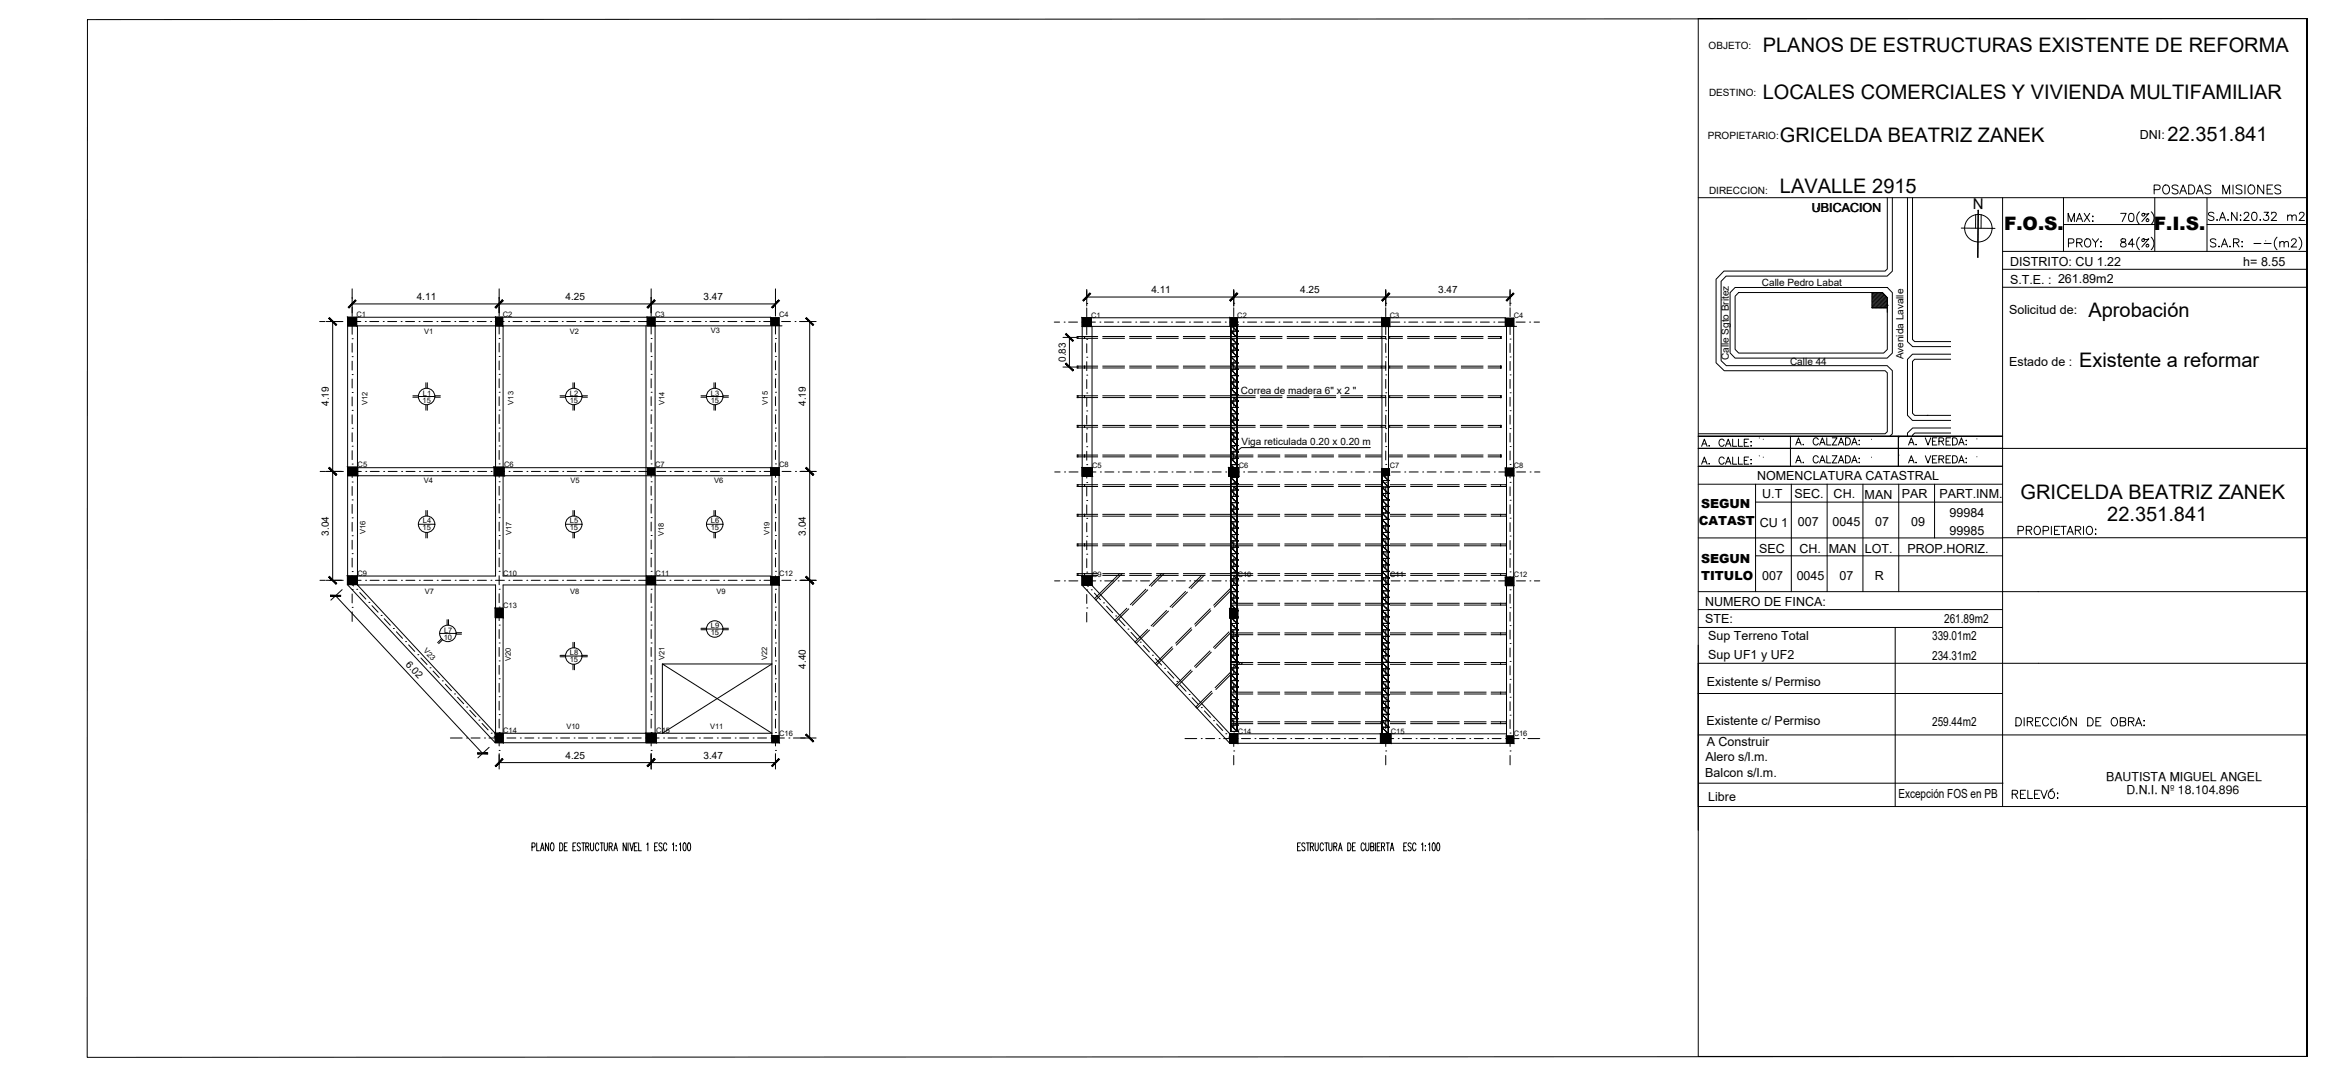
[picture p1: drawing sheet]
<svg xmlns="http://www.w3.org/2000/svg" width="650mm" height="300mm" viewBox="0 0 650 300" stroke-linecap="round" stroke-linejoin="round" font-family="sans-serif">
<defs><g id="words">
<g font-size="5.7">
<text x="600.4" y="55.4">POSADAS MISIONES</text>
<text x="615.6" y="62.8">S.A.N:20.32 m2</text>
<text x="560.9" y="224">RELEVÓ:</text>
</g>
<g font-size="5.6">
<text x="492.3" y="14.4">PLANOS DE ESTRUCTURAS EXISTENTE DE REFORMA</text>
<text x="492.3" y="27.8">LOCALES COMERCIALES Y VIVIENDA MULTIFAMILIAR</text>
<text x="497.1" y="39.6">GRICELDA BEATRIZ ZANEK</text>
<text x="605.4" y="39.5">22.351.841</text>
<text x="497.1" y="53.9">LAVALLE 2915</text>
<text x="583.3" y="88.5">Aprobación</text>
<text x="580.6" y="102.4">Existente a reformar</text>
<text x="564.3" y="139.3">GRICELDA BEATRIZ ZANEK</text>
<text x="588.5" y="145.6">22.351.841</text>
</g>
<g font-size="5.2">
<text x="559.7" y="64.2">F.O.S.</text>
<text x="601.6" y="64.2">F.I.S.</text>
</g>
<text font-size="4.2" x="551" y="58.4">N</text>
<g font-size="3.5">
<text x="597.6" y="38.7">DNI:</text>
<text x="505.9" y="59.2">UBICACION</text>
<text x="561.4" y="74.3">DISTRITO: CU 1.22</text>
<text x="626.5" y="74.3">h= 8.55</text>
<text x="561.4" y="79.2">S.T.E. : 261.89m2</text>
<text x="561.1" y="87.7">Solicitud de:</text>
<text x="561.1" y="102.2">Estado de :</text>
<text x="490.7" y="134">NOMENCLATURA CATASTRAL</text>
<text x="475.1" y="141.8">SEGUN</text>
<text x="492.2" y="139.1">U.T</text>
<text x="501.1" y="139.1">SEC.</text>
<text x="512.1" y="139.1">CH.</text>
<text x="520.8" y="139.2">MAN</text>
<text x="531.1" y="139.1">PAR</text>
<text x="541.6" y="139.2">PART.INM.</text>
<text x="474.4" y="146.6">CATAST</text>
<text x="491.5" y="147">CU 1</text>
<text x="502.1" y="147">007</text>
<text x="511.8" y="147">0045</text>
<text x="523.7" y="147">07</text>
<text x="533.7" y="147">09</text>
<text x="544.5" y="149.5">99985</text>
<text x="544.5" y="144.3">99984</text>
<text x="491.3" y="154.5">SEC</text>
<text x="502.5" y="154.3">CH.</text>
<text x="510.8" y="154.4">MAN</text>
<text x="520.8" y="154.4">LOT.</text>
<text x="532.7" y="154.3">PROP.HORIZ.</text>
<text x="475.1" y="161.9">TITULO</text>
<text x="475.1" y="157.1">SEGUN</text>
<text x="492.1" y="162">007</text>
<text x="501.8" y="162">0045</text>
<text x="513.7" y="162">07</text>
<text x="523.6" y="162">R</text>
<text x="476.2" y="173.9">STE:</text>
<text x="476.2" y="169.1">NUMERO DE FINCA:</text>
<text x="477.1" y="178.7">Sup Terreno Total</text>
<text x="539.6" y="178.7">339.01m2</text>
<text x="543" y="174">261.89m2</text>
<text x="477.1" y="184">Sup UF1 y UF2</text>
<text x="539.6" y="184.3">234.31m2</text>
<text x="476.7" y="191.4">Existente s/ Permiso</text>
<text x="476.6" y="202.5">Existente c/ Permiso</text>
<text x="539.6" y="202.8">259.44m2</text>
<text x="476.7" y="208.3">A Construir</text>
<text x="476.3" y="212.6">Alero s/l.m.</text>
<text x="476.3" y="217">Balcon s/l.m.</text>
<text x="477.1" y="223.7">Libre</text>
<text x="530.2" y="222.9">Excepción FOS en PB</text>
</g>
<g font-size="3.4">
<text x="588.2" y="218.1">BAUTISTA MIGUEL ANGEL</text>
<text x="593.9" y="221.7">D.N.I. Nº 18.104.896</text>
</g>
<g font-size="2.8">
<text x="477.2" y="13.7">OBJETO:</text>
<text x="477.3" y="26.9">DESTINO:</text>
<text x="476.9" y="38.7">PROPIETARIO:</text>
<text x="477.3" y="54.2">DIRECCION:</text>
<text x="116.4" y="83.9">4.11</text>
<text x="157.9" y="83.8">4.25</text>
<text x="196.5" y="83.8">3.47</text>
<text x="321.6" y="81.9">4.11</text>
<text x="363.1" y="81.9">4.25</text>
<text x="401.7" y="81.9">3.47</text>
<text x="492.1" y="79.9">Calle Pedro Labat</text>
<text x="297.6" y="101.1" transform="rotate(-90 297.6 101.1)">0.83</text>
<text x="482.8" y="100.6" transform="rotate(-90 482.8 100.6)">Calle Sgto Britez</text>
<text x="531.6" y="100.4" transform="rotate(-90 531.6 100.4)">Avenida Lavalle</text>
<text x="499.9" y="102">Calle 44</text>
<text x="91.9" y="113.4" transform="rotate(-90 91.9 113.4)">4.19</text>
<text x="225.1" y="113.4" transform="rotate(-90 225.1 113.4)">4.19</text>
<text x="346.6" y="109.9">Correa de madera 6&quot; x 2 &quot;</text>
<text x="346.7" y="124.4">Viga reticulada 0.20 x 0.20 m</text>
<text x="91.9" y="149.5" transform="rotate(-90 91.9 149.5)">3.04</text>
<text x="225.1" y="149.5" transform="rotate(-90 225.1 149.5)">3.04</text>
<text x="113.2" y="185.7" transform="rotate(47 113.2 185.7)">6.02</text>
<text x="225.1" y="186.7" transform="rotate(-90 225.1 186.7)">4.40</text>
<text x="157.9" y="211.9">4.25</text>
<text x="196.5" y="211.9">3.47</text>
</g>
<g font-size="2.1">
<text x="99.6" y="88.6">C1</text>
<text x="140.4" y="88.6">C2</text>
<text x="183" y="88.6">C3</text>
<text x="217.6" y="88.6">C4</text>
<text x="304.7" y="88.8">C1</text>
<text x="345.6" y="88.8">C2</text>
<text x="388.1" y="88.7">C3</text>
<text x="422.7" y="88.7">C4</text>
<text x="118.5" y="93.2">V1</text>
<text x="159.2" y="93.1">V2</text>
<text x="198.5" y="93">V3</text>
<text x="102.7" y="113.1" transform="rotate(-90 102.7 113.1)">V12</text>
<text x="118" y="112.4">15</text>
<text x="118.1" y="110.5">L1</text>
<text x="143.4" y="113" transform="rotate(-90 143.4 113)">V13</text>
<text x="159.1" y="112.4">15</text>
<text x="159.2" y="110.5">L2</text>
<text x="185.6" y="113.1" transform="rotate(-90 185.6 113.1)">V14</text>
<text x="198.5" y="112.4">15</text>
<text x="198.6" y="110.5">L3</text>
<text x="214.4" y="113" transform="rotate(-90 214.4 113)">V15</text>
<text x="99.9" y="130.4">C5</text>
<text x="140.8" y="130.4">C6</text>
<text x="183" y="130.4">C7</text>
<text x="217.6" y="130.4">C8</text>
<text x="305" y="130.6">C5</text>
<text x="346" y="130.6">C6</text>
<text x="388.1" y="130.6">C7</text>
<text x="422.7" y="130.6">C8</text>
<text x="118.3" y="135">V4</text>
<text x="159.3" y="134.8">V5</text>
<text x="199.5" y="134.8">V6</text>
<text x="102.1" y="149.2" transform="rotate(-90 102.1 149.2)">V16</text>
<text x="118" y="148.1">15</text>
<text x="118.1" y="146.1">L4</text>
<text x="142.8" y="149.5" transform="rotate(-90 142.8 149.5)">V17</text>
<text x="159.1" y="148.1">15</text>
<text x="159.2" y="146.1">L5</text>
<text x="185.4" y="149.6" transform="rotate(-90 185.4 149.6)">V18</text>
<text x="198.5" y="148.1">15</text>
<text x="198.6" y="146.1">L6</text>
<text x="214.9" y="149.5" transform="rotate(-90 214.9 149.5)">V19</text>
<text x="99.8" y="160.8">C9</text>
<text x="140.5" y="160.8">C10</text>
<text x="183.1" y="160.8">C11</text>
<text x="217.6" y="160.8">C12</text>
<text x="305" y="161">C9</text>
<text x="345.7" y="161">C10</text>
<text x="388.3" y="161">C11</text>
<text x="422.7" y="161">C12</text>
<text x="118.6" y="166">V7</text>
<text x="159.2" y="166">V8</text>
<text x="200.1" y="165.8">V9</text>
<text x="140.5" y="169.8">C13</text>
<text x="123.9" y="178.6">10</text>
<text x="124" y="176.6">L7</text>
<text x="198.5" y="177.3">15</text>
<text x="198.6" y="175.4">L9</text>
<text x="118.1" y="181.9" transform="rotate(45 118.1 181.9)">V23</text>
<text x="142.7" y="184.5" transform="rotate(-90 142.7 184.5)">V20</text>
<text x="159.1" y="184.9">15</text>
<text x="159.2" y="183">L8</text>
<text x="185.6" y="184.4" transform="rotate(-90 185.6 184.4)">V21</text>
<text x="214.3" y="184.2" transform="rotate(-90 214.3 184.2)">V22</text>
<text x="158.2" y="203.7">V10</text>
<text x="198.3" y="203.7">V11</text>
<text x="140.5" y="204.7">C14</text>
<text x="183.3" y="204.7">C15</text>
<text x="217.6" y="205.4">C16</text>
<text x="345.7" y="204.9">C14</text>
<text x="388.5" y="204.9">C15</text>
<text x="422.7" y="205.5">C16</text>
</g>
</g></defs>
<!-- layer: Arq. Estrucutra -->
<g fill="#000" stroke="#000" stroke-width=".28">
<path d="M97.1 88.6l2.5 2.4v-2.4zM97.1 88.6l2.5 2.4h-2.5z"/>
<path d="M138.4 88.6l2 2.4v-2.4zM138.4 88.6l2 2.4h-2z"/>
<path d="M180.8 88.6l2.2 2.4v-2.4zM180.8 88.6l2.2 2.4h-2.2z"/>
<path d="M215.3 88.7l2.3 2.1v-2.1zM215.3 88.7l2.3 2.1h-2.3z"/>
<path d="M97.1 130.4l2.8 2.4v-2.4zM97.1 130.4l2.8 2.4h-2.8z"/>
<path d="M138 130.4l2.8 2.4v-2.4zM138 130.4l2.8 2.4h-2.8z"/>
<path d="M180.8 130.7l2 1.8v-1.8zM180.8 130.7l2 1.8h-2z"/>
<path d="M215.3 130.6l2.3 2.1v-2.1zM215.3 130.6l2.3 2.1h-2.3z"/>
<path d="M97 160.8l2.8 2.4v-2.4zM97 160.8l2.8 2.4h-2.8z"/>
<path d="M138.3 169.8l2.2 2.6v-2.6zM138.3 169.8l2.2 2.6h-2.2z"/>
<path d="M180.6 160.9l2.5 2.3v-2.3zM180.6 160.9l2.5 2.3h-2.5z"/>
<path d="M215.3 161l2.3 2.3v-2.3zM215.3 161l2.3 2.3h-2.3z"/>
<path d="M138.3 204.7l2.2 2.7v-2.7zM138.3 204.7l2.2 2.7h-2.2z"/>
<path d="M180.4 204.7l2.9 2.7v-2.7zM180.4 204.7l2.9 2.7h-2.9z"/>
<path d="M215.6 205.4l2 2v-2zM215.6 205.4l2 2h-2z"/>
</g>
<g fill="none" stroke="#000" stroke-width=".28">
<path d="M97.1 88.6h2.5v2.4h-2.5zM138.4 88.6h2v2.4h-2zM180.8 88.6h2.2v2.4h-2.2zM215.3 88.7h2.3v2.1h-2.3zM97.1 130.4h2.8v2.4h-2.8zM138 130.4h2.8v2.4h-2.8zM180.8 130.7h2v1.8h-2zM215.3 130.6h2.3v2.1h-2.3zM97 160.8h2.8v2.4h-2.8zM138.3 169.8h2.2v2.6h-2.2zM180.6 160.9h2.5v2.3h-2.5zM215.3 161h2.3v2.3h-2.3z"/>
<path d="M138.3 204.7h2.2v2.7h-2.2zM180.4 204.7h2.9v2.7h-2.9zM215.6 205.4h2v2h-2z"/>
</g>
<!-- layer: Arq. Vista secundaria -->
<g fill="none" stroke="#000" stroke-width=".28">
<path d="M99.6 88.6h115.7M99.8 91v72.3h38.6v41.4h77.2l-30.6-19.3h30.6l-30.6 19.3v-19.3M138.4 91v69.8h-41.3v-69.8h121.3M140.5 91v69.8h74.8v2.5h-74.8v44.1h75.1v-116.6h2v114.6h-2M180.4 91v113.7M183 91v113.7M304.8 88.7h115.6M305 91.1v69.9h-2.8v-69.9h121.4M386 91.1v39.8M387.8 91.1v39.8M99.9 130.6h115.4v2.2h-115.4zM97 163.2l41.3 44.2"/>
<path d="M99.8 163.3l38.5 41.4M302.2 163.4l41.3 44.1M305 163.5l38.5 41.4M420.7 204.9h-75v2.6h75v-116.5h2v114.5h-2"/>
</g>
<!-- layer: Arq. Ejes -->
<g fill="none" stroke="#000" stroke-width=".28">
<path d="M89.3 89.8h1.5M92 89.8h.1M93.3 89.8h2.5M97 89.8h.1M98.3 89.8h2.5M98.4 99.6h.1M98.4 94.6h.1M98.4 89.6h.1M98.4 84.6h.1M98.4 80.6v2.7M98.4 85.8v2.5M98.4 90.8v2.5"/>
<path d="M98.4 95.8v2.5M102 89.8h.1M103.3 89.8h2.5M107 89.8h.1M108.3 89.8h2.5M112 89.8h.1M113.3 89.8h2.5M117 89.8h.1M118.3 89.8h2.5M122 89.8h.1M123.3 89.8h2.5M127 89.8h.1"/>
<path d="M128.3 89.8h2.5M132 89.8h.1M133.3 89.8h2.5M137 89.8h.1M138.3 89.8h2.5M139.4 99.5h.1M139.4 94.5h.1M139.4 89.5h.1M139.4 84.5h.1M139.4 80.6v2.7M139.4 85.8v2.5M139.4 90.8v2.5"/>
<path d="M139.4 95.8v2.5M142 89.8h.1M143.3 89.8h2.5M147 89.8h.1M148.3 89.8h2.5M152 89.8h.1M153.3 89.8h2.5M157 89.8h.1M158.3 89.8h2.5M162 89.8h.1M163.3 89.8h2.5M167 89.8h.1"/>
<path d="M168.3 89.8h2.5M172 89.8h.1M173.3 89.8h2.5M177 89.8h.1M178.3 89.8h2.5M181.9 99.5h.1M181.9 94.5h.1M181.9 89.5h.1M181.9 84.5h.1M181.9 80.6v2.7M181.9 85.8v2.5M181.9 90.8v2.5"/>
<path d="M181.9 95.8v2.5M182 89.8h.1M183.3 89.8h2.5M187 89.8h.1M188.3 89.8h2.5M192 89.8h.1M193.3 89.8h2.5M197 89.8h.1M198.3 89.8h2.5M202 89.8h.1M203.3 89.8h2.5M207 89.8h.1"/>
<path d="M208.3 89.8h2.5M212 89.8h.1M213.3 89.8h2.5M216.6 99.5h.1M216.6 94.5h.1M216.6 89.5h.1M216.6 84.5h.1M216.6 80.6v2.7M216.6 85.8v2.5M216.6 90.8v2.5M216.6 95.8v2.5M217 89.8h.1"/>
<path d="M218.3 89.8h2.5M222 89.8h.1M223.3 89.8h1.5M294.4 89.9h1.5M297.2 89.9h.1M298.4 89.9h2.5M302.2 89.9h.1M303.4 89.9h2.5M303.5 99.7h.1M303.5 94.7h.1M303.5 89.7h.1M303.5 84.7h.1"/>
<path d="M303.5 80.8v2.7M303.5 86v2.5M303.5 91v2.5M303.5 96v2.5M307.2 89.9h.1M308.4 89.9h2.5M312.2 89.9h.1M313.4 89.9h2.5M317.2 89.9h.1M318.4 89.9h2.5M322.2 89.9h.1M323.4 89.9h2.5"/>
<path d="M327.2 89.9h.1M328.4 89.9h2.5M332.2 89.9h.1M333.4 89.9h2.5M337.2 89.9h.1M338.4 89.9h2.5M342.2 89.9h.1M343.4 89.9h2.5M344.6 99.7h.1M344.6 94.7h.1M344.6 89.7h.1M344.6 84.7h.1"/>
<path d="M344.6 80.8v2.6M344.6 85.9v2.5M344.6 90.9v2.5M344.6 95.9v2.5M347.2 89.9h.1M348.4 89.9h2.5M352.2 89.9h.1M353.4 89.9h2.5M357.2 89.9h.1M358.4 89.9h2.5M362.2 89.9h.1M363.4 89.9h2.5"/>
<path d="M367.2 89.9h.1M368.4 89.9h2.5M372.2 89.9h.1M373.4 89.9h2.5M377.2 89.9h.1M378.4 89.9h2.5M382.2 89.9h.1M383.4 89.9h2.5M387 99.7h.1M387 94.7h.1M387 89.7h.1M387 84.7h.1"/>
<path d="M387 80.8v2.6M387 85.9v2.5M387 90.9v2.5M387 95.9v2.5M387.2 89.9h.1M388.4 89.9h2.5M392.2 89.9h.1M393.4 89.9h2.5M397.2 89.9h.1M398.4 89.9h2.5M402.2 89.9h.1M403.4 89.9h2.5"/>
<path d="M407.2 89.9h.1M408.4 89.9h2.5M412.2 89.9h.1M413.4 89.9h2.5M417.2 89.9h.1M418.4 89.9h2.5M421.7 99.7h.1M421.7 94.7h.1M421.7 89.7h.1M421.7 84.7h.1M421.7 80.8v2.6M421.7 85.9v2.5"/>
<path d="M421.7 90.9v2.5M421.7 95.9v2.5M422.2 89.9h.1M423.4 89.9h2.5M427.2 89.9h.1M428.4 89.9h1.5M98.4 119.6h.1M98.4 114.6h.1M98.4 109.6h.1M98.4 104.6h.1M98.4 100.8v2.5M98.4 105.8v2.5"/>
<path d="M98.4 110.8v2.5M98.4 115.8v2.5M139.4 119.5h.1M139.4 114.5h.1M139.4 109.5h.1M139.4 104.5h.1M139.4 100.8v2.5M139.4 105.8v2.5M139.4 110.8v2.5M139.4 115.8v2.5M181.9 119.5h.1M181.9 114.5h.1"/>
<path d="M181.9 109.5h.1M181.9 104.5h.1M181.9 100.8v2.5M181.9 105.8v2.5M181.9 110.8v2.5M181.9 115.8v2.5M216.6 119.5h.1M216.6 114.5h.1M216.6 109.5h.1M216.6 104.5h.1M216.6 100.8v2.5M216.6 105.8v2.5"/>
<path d="M216.6 110.8v2.5M216.6 115.8v2.5M303.5 119.7h.1M303.5 114.7h.1M303.5 109.7h.1M303.5 104.7h.1M303.5 101v2.5M303.5 106v2.5M303.5 111v2.5M303.5 116v2.5M344.6 119.7h.1M344.6 114.7h.1"/>
<path d="M344.6 109.7h.1M344.6 104.7h.1M344.6 100.9v2.5M344.6 105.9v2.5M344.6 110.9v2.5M344.6 115.9v2.5M387 119.7h.1M387 114.7h.1M387 109.7h.1M387 104.7h.1M387 100.9v2.5M387 105.9v2.5"/>
<path d="M387 110.9v2.5M387 115.9v2.5M421.7 119.7h.1M421.7 114.7h.1M421.7 109.7h.1M421.7 104.7h.1M421.7 100.9v2.5M421.7 105.9v2.5M421.7 110.9v2.5M421.7 115.9v2.5M89.4 131.6h1.5M92.2 131.6h.1"/>
<path d="M93.4 131.6h2.5M97.2 131.6h.1M98.4 139.6h.1M98.4 134.6h.1M98.4 129.6h.1M98.4 124.6h.1M98.4 120.8v2.5M98.4 125.8v2.5M98.4 130.8v2.5M98.4 135.8v2.5M98.4 131.6h2.5M102.2 131.6h.1"/>
<path d="M103.4 131.6h2.5M107.2 131.6h.1M108.4 131.6h2.5M112.2 131.6h.1M113.4 131.6h2.5M117.2 131.6h.1M118.4 131.6h2.5M122.2 131.6h.1M123.4 131.6h2.5M127.2 131.6h.1M128.4 131.6h2.5M132.2 131.6h.1"/>
<path d="M133.4 131.6h2.5M137.2 131.6h.1M138.4 131.6h2.5M139.4 139.5h.1M139.4 134.5h.1M139.4 129.5h.1M139.4 124.5h.1M139.4 120.8v2.5M139.4 125.8v2.5M139.4 130.8v2.5M139.4 135.8v2.5M142.2 131.6h.1"/>
<path d="M143.4 131.6h2.5M147.2 131.6h.1M148.4 131.6h2.5M152.2 131.6h.1M153.4 131.6h2.5M157.2 131.6h.1M158.4 131.6h2.5M162.2 131.6h.1M163.4 131.6h2.5M167.2 131.6h.1M168.4 131.6h2.5M172.2 131.6h.1"/>
<path d="M173.4 131.6h2.5M177.2 131.6h.1M178.4 131.6h2.5M181.9 139.5h.1M181.9 134.5h.1M181.9 129.5h.1M181.9 124.5h.1M181.9 120.8v2.5M181.9 125.8v2.5M181.9 130.8v2.5M181.9 135.8v2.5M182.2 131.6h.1"/>
<path d="M183.4 131.6h2.5M187.2 131.6h.1M188.4 131.6h2.5M192.2 131.6h.1M193.4 131.6h2.5M197.2 131.6h.1M198.4 131.6h2.5M202.2 131.6h.1M203.4 131.6h2.5M207.2 131.6h.1M208.4 131.6h2.5M212.2 131.6h.1"/>
<path d="M213.4 131.6h2.5M216.6 139.5h.1M216.6 134.5h.1M216.6 129.5h.1M216.6 124.5h.1M216.6 120.8v2.5M216.6 125.8v2.5M216.6 130.8v2.5M216.6 135.8v2.5M217.2 131.6h.1M218.4 131.6h2.5M222.2 131.6h.1"/>
<path d="M223.4 131.6h1.5M294.6 131.8h1.5M297.3 131.8h.1M298.6 131.8h2.5M302.3 131.8h.1M303.5 139.7h.1M303.5 134.7h.1M303.5 129.7h.1M303.5 124.7h.1M303.5 121v2.5M303.5 126v2.5M303.5 131v2.5"/>
<path d="M303.5 136v2.5M303.6 131.8h2.5M307.3 131.8h.1M308.6 131.8h2.5M312.3 131.8h.1M313.6 131.8h2.5M317.3 131.8h.1M318.6 131.8h2.5M322.3 131.8h.1M323.6 131.8h2.5M327.3 131.8h.1M328.6 131.8h2.5"/>
<path d="M332.3 131.8h.1M333.6 131.8h2.5M337.3 131.8h.1M338.6 131.8h2.5M342.3 131.8h.1M343.6 131.8h2.5M344.6 139.7h.1M344.6 134.7h.1M344.6 129.7h.1M344.6 124.7h.1M344.6 120.9v2.5M344.6 125.9v2.5"/>
<path d="M344.6 130.9v2.5M344.6 135.9v2.5M347.3 131.8h.1M348.6 131.8h2.5M352.3 131.8h.1M353.6 131.8h2.5M357.3 131.8h.1M358.6 131.8h2.5M362.3 131.8h.1M363.6 131.8h2.5M367.3 131.8h.1M368.6 131.8h2.5"/>
<path d="M372.3 131.8h.1M373.6 131.8h2.5M377.3 131.8h.1M378.6 131.8h2.5M382.3 131.8h.1M383.6 131.8h2.5M387 139.7h.1M387 134.7h.1M387 129.7h.1M387 124.7h.1M387 120.9v2.5M387 125.9v2.5"/>
<path d="M387 130.9v2.5M387 135.9v2.5M387.3 131.8h.1M388.6 131.8h2.5M392.3 131.8h.1M393.6 131.8h2.5M397.3 131.8h.1M398.6 131.8h2.5M402.3 131.8h.1M403.6 131.8h2.5M407.3 131.8h.1M408.6 131.8h2.5"/>
<path d="M412.3 131.8h.1M413.6 131.8h2.5M417.3 131.8h.1M418.6 131.8h2.5M421.7 139.7h.1M421.7 134.7h.1M421.7 129.7h.1M421.7 124.7h.1M421.7 120.9v2.5M421.7 125.9v2.5M421.7 130.9v2.5M421.7 135.9v2.5"/>
<path d="M422.3 131.8h.1M423.6 131.8h2.5M427.3 131.8h.1M428.6 131.8h1.5M98.4 159.6h.1M98.4 154.6h.1M98.4 149.6h.1M98.4 144.6h.1M98.4 140.8v2.5M98.4 145.8v2.5M98.4 150.8v2.5M98.4 155.8v2.5"/>
<path d="M139.4 159.5h.1M139.4 154.5h.1M139.4 149.5h.1M139.4 144.5h.1M139.4 140.8v2.5M139.4 145.8v2.5M139.4 150.8v2.5M139.4 155.8v2.5M181.9 159.5h.1M181.9 154.5h.1M181.9 149.5h.1M181.9 144.5h.1"/>
<path d="M181.9 140.8v2.5M181.9 145.8v2.5M181.9 150.8v2.5M181.9 155.8v2.5M216.6 159.5h.1M216.6 154.5h.1M216.6 149.5h.1M216.6 144.5h.1M216.6 140.8v2.5M216.6 145.8v2.5M216.6 150.8v2.5M216.6 155.8v2.5"/>
<path d="M303.5 159.7h.1M303.5 154.7h.1M303.5 149.7h.1M303.5 144.7h.1M303.5 141v2.5M303.5 146v2.5M303.5 151v2.5M303.5 156v2.5M344.6 159.7h.1M344.6 154.7h.1M344.6 149.7h.1M344.6 144.7h.1"/>
<path d="M344.6 140.9v2.5M344.6 145.9v2.5M344.6 150.9v2.5M344.6 155.9v2.5M387 159.7h.1M387 154.7h.1M387 149.7h.1M387 144.7h.1M387 140.9v2.5M387 145.9v2.5M387 150.9v2.5M387 155.9v2.5"/>
<path d="M421.7 159.7h.1M421.7 154.7h.1M421.7 149.7h.1M421.7 144.7h.1M421.7 140.9v2.5M421.7 145.9v2.5M421.7 150.9v2.5M421.7 155.9v2.5M89.4 162h1.5M92.1 162h.1M93.4 162h2.5M97.1 162h.1"/>
<path d="M97.8 162.5l1 1.1M98.4 169.6h.1M98.4 164.6h.1M98.4 160.8v2.5M98.4 165.8v2.5M98.4 170.8v2.7M98.4 162h2.5M99.6 164.5h.1M100.5 165.4l1.7 1.9M102.1 162h.1M103 168.2h.1M103.4 162h2.5"/>
<path d="M103.9 169.1l1.7 1.8M106.4 171.8h.1M107.1 162h.1M107.3 172.7l1.7 1.9M108.4 162h2.5M109.9 175.5h.1M110.7 176.4l1.7 1.8M112.1 162h.1M113.3 179.1h.1M113.4 162h2.5M117.1 162h.1M118.4 162h2.5"/>
<path d="M122.1 162h.1M123.4 162h2.5M127.1 162h.1M128.4 162h2.5M132.1 162h.1M133.4 162h2.5M137.1 162h.1M138.4 162h2.5M139.4 179.5h.1M139.4 174.5h.1M139.4 169.5h.1M139.4 164.5h.1"/>
<path d="M139.4 160.8v2.5M139.4 165.8v2.5M139.4 170.8v2.5M139.4 175.8v2.5M142.1 162h.1M143.4 162h2.5M147.1 162h.1M148.4 162h2.5M152.1 162h.1M153.4 162h2.5M157.1 162h.1M158.4 162h2.5"/>
<path d="M162.1 162h.1M163.4 162h2.5M167.1 162h.1M168.4 162h2.5M172.1 162h.1M173.4 162h2.5M177.1 162h.1M178.4 162h2.5M181.9 179.5h.1M181.9 174.5h.1M181.9 169.5h.1M181.9 164.5h.1"/>
<path d="M181.9 160.8v2.5M181.9 165.8v2.5M181.9 170.8v2.5M181.9 175.8v2.5M182.1 162h.1M183.4 162h2.5M187.1 162h.1M188.4 162h2.5M192.1 162h.1M193.4 162h2.5M197.1 162h.1M198.4 162h2.5"/>
<path d="M202.1 162h.1M203.4 162h2.5M207.1 162h.1M208.4 162h2.5M212.1 162h.1M213.4 162h2.5M216.6 179.5h.1M216.6 174.5h.1M216.6 169.5h.1M216.6 164.5h.1M216.6 160.8v2.5M216.6 165.8v2.5"/>
<path d="M216.6 170.8v2.5M216.6 175.8v2.5M217.1 162h.1M218.4 162h2.5M222.1 162h.1M223.4 162h1.5M294.5 162.2h1.5M297.3 162.2h.1M298.5 162.2h2.5M302.3 162.2h.1M302.9 162.7l1 1.1M303.5 169.7h.1"/>
<path d="M303.5 164.7h.1M303.5 161v2.5M303.5 166v2.5M303.5 171v2.7M303.5 162.2h2.5M304.8 164.7h.1M305.6 165.6l1.7 1.8M307.3 162.2h.1M308.2 168.3h.1M308.5 162.2h2.5M309 169.3l1.7 1.8M311.6 172h.1"/>
<path d="M312.3 162.2h.1M312.5 172.9l1.7 1.8M313.5 162.2h2.5M315 175.6h.1M315.9 176.6l1.7 1.8M317.3 162.2h.1M318.4 179.3h.1M318.5 162.2h2.5M322.3 162.2h.1M323.5 162.2h2.5M327.3 162.2h.1M328.5 162.2h2.5"/>
<path d="M332.3 162.2h.1M333.5 162.2h2.5M337.3 162.2h.1M338.5 162.2h2.5M342.3 162.2h.1M343.5 162.2h2.5M344.6 179.7h.1M344.6 174.7h.1M344.6 169.7h.1M344.6 164.7h.1M344.6 160.9v2.5M344.6 165.9v2.5"/>
<path d="M344.6 170.9v2.5M344.6 175.9v2.5M347.3 162.2h.1M348.5 162.2h2.5M352.3 162.2h.1M353.5 162.2h2.5M357.3 162.2h.1M358.5 162.2h2.5M362.3 162.2h.1M363.5 162.2h2.5M367.3 162.2h.1M368.5 162.2h2.5"/>
<path d="M372.3 162.2h.1M373.5 162.2h2.5M377.3 162.2h.1M378.5 162.2h2.5M382.3 162.2h.1M383.5 162.2h2.5M387 179.7h.1M387 174.7h.1M387 169.7h.1M387 164.7h.1M387 160.9v2.5M387 165.9v2.5"/>
<path d="M387 170.9v2.5M387 175.9v2.5M387.3 162.2h.1M388.5 162.2h2.5M392.3 162.2h.1M393.5 162.2h2.5M397.3 162.2h.1M398.5 162.2h2.5M402.3 162.2h.1M403.5 162.2h2.5M407.3 162.2h.1M408.5 162.2h2.5"/>
<path d="M412.3 162.2h.1M413.5 162.2h2.5M417.3 162.2h.1M418.5 162.2h2.5M421.7 179.7h.1M421.7 174.7h.1M421.7 169.7h.1M421.7 164.7h.1M421.7 160.9v2.5M421.7 165.9v2.5M421.7 170.9v2.5M421.7 175.9v2.5"/>
<path d="M422.3 162.2h.1M423.5 162.2h2.5M427.3 162.2h.1M428.5 162.2h1.5M114.1 180.1l1.7 1.8M116.7 182.8h.1M117.5 183.7l1.8 1.8M120.1 186.5h.1M121 187.4l1.7 1.8M123.5 190.1h.1M124.4 191l1.7 1.8M126.9 193.8h.1"/>
<path d="M127.8 194.7l1.7 1.8M130.3 197.4h.1M131.2 198.3l1.7 1.8M139.4 199.5h.1M139.4 194.5h.1M139.4 189.5h.1M139.4 184.5h.1M139.4 180.8v2.5M139.4 185.8v2.5M139.4 190.8v2.5M139.4 195.8v2.5M181.9 199.5h.1"/>
<path d="M181.9 194.5h.1M181.9 189.5h.1M181.9 184.5h.1M181.9 180.8v2.5M181.9 185.8v2.5M181.9 190.8v2.5M181.9 195.8v2.5M216.6 199.5h.1M216.6 194.5h.1M216.6 189.5h.1M216.6 184.5h.1M216.6 180.8v2.5"/>
<path d="M216.6 185.8v2.5M216.6 190.8v2.5M216.6 195.8v2.5M319.3 180.2l1.7 1.8M321.8 182.9h.1M322.7 183.9l1.7 1.8M325.3 186.6h.1M326.1 187.5l1.7 1.8M328.7 190.2h.1M329.5 191.2l1.7 1.8M332.1 193.9h.1M333 194.8l1.7 1.8"/>
<path d="M335.5 197.6h.1M336.4 198.5l1.7 1.8M344.6 199.7h.1M344.6 194.7h.1M344.6 189.7h.1M344.6 184.7h.1M344.6 180.9v2.5M344.6 185.9v2.5M344.6 190.9v2.5M344.6 195.9v2.5M387 199.7h.1M387 194.7h.1"/>
<path d="M387 189.7h.1M387 184.7h.1M387 180.9v2.5M387 185.9v2.5M387 190.9v2.5M387 195.9v2.5M421.7 199.7h.1M421.7 194.7h.1M421.7 189.7h.1M421.7 184.7h.1M421.7 180.9v2.5M421.7 185.9v2.5"/>
<path d="M421.7 190.9v2.5M421.7 195.9v2.5M125.8 206.1h3.3M130.3 206.1h.1M131.6 206.1h2.5M133.8 201.1h.1M134.6 202l1.7 1.8M135.3 206.1h.1M136.6 206.1h2.5M137.2 204.7h.1M138 205.6l1 1.1M139.4 209.5h.1"/>
<path d="M139.4 204.5h.1M139.4 200.8v2.5M139.4 205.8v2.5M139.4 210.8v2.6M140.3 206.1h.1M141.6 206.1h2.5M145.3 206.1h.1M146.6 206.1h2.5M150.3 206.1h.1M151.6 206.1h2.5M155.3 206.1h.1M156.6 206.1h2.5"/>
<path d="M160.3 206.1h.1M161.6 206.1h2.5M165.3 206.1h.1M166.6 206.1h2.5M170.3 206.1h.1M171.6 206.1h2.5M175.3 206.1h.1M176.6 206.1h2.5M180.3 206.1h.1M181.6 206.1h2.5M181.9 209.5h.1M181.9 204.5h.1"/>
<path d="M181.9 200.8v2.5M181.9 205.8v2.5M181.9 210.8v2.6M185.3 206.1h.1M186.6 206.1h2.5M190.3 206.1h.1M191.6 206.1h2.5M195.3 206.1h.1M196.6 206.1h2.5M200.3 206.1h.1M201.6 206.1h2.5M205.3 206.1h.1"/>
<path d="M206.6 206.1h2.5M210.3 206.1h.1M211.6 206.1h2.5M215.3 206.1h.1M216.6 209.5h.1M216.6 204.5h.1M216.6 206.1h2.5M216.6 200.8v2.5M216.6 205.8v2.5M216.6 210.8v2.6M220.3 206.1h.1M221.6 206.1h3.3"/>
<path d="M330.9 206.2h3.3M335.5 206.2h.1M336.7 206.2h2.5M338.9 201.2h.1M339.8 202.1l1.7 1.9M340.5 206.2h.1M341.7 206.2h2.5M342.3 204.9h.1M343.2 205.8l1 1M344.6 209.7h.1M344.6 204.7h.1M344.6 200.9v2.5"/>
<path d="M344.6 205.9v2.5M344.6 210.9v2.6M345.5 206.2h.1M346.7 206.2h2.5M350.5 206.2h.1M351.7 206.2h2.5M355.5 206.2h.1M356.7 206.2h2.5M360.5 206.2h.1M361.7 206.2h2.5M365.5 206.2h.1M366.7 206.2h2.5"/>
<path d="M370.5 206.2h.1M371.7 206.2h2.5M375.5 206.2h.1M376.7 206.2h2.5M380.5 206.2h.1M381.7 206.2h2.5M385.5 206.2h.1M386.7 206.2h2.5M387 209.7h.1M387 204.7h.1M387 200.9v2.5M387 205.9v2.5"/>
<path d="M387 210.9v2.6M390.5 206.2h.1M391.7 206.2h2.5M395.5 206.2h.1M396.7 206.2h2.5M400.5 206.2h.1M401.7 206.2h2.5M405.5 206.2h.1M406.7 206.2h2.5M410.5 206.2h.1M411.7 206.2h2.5M415.5 206.2h.1"/>
<path d="M416.7 206.2h2.5M420.5 206.2h.1M421.7 209.7h.1M421.7 204.7h.1M421.7 206.2h2.5M421.7 200.9v2.5M421.7 205.9v2.5M421.7 210.9v2.6M425.5 206.2h.1M426.7 206.2h3.3"/>
</g>
<!-- layer: Arq. Texto -->
<g fill="none" stroke="#000" stroke-width=".28">
<path d="M115.3 110.5h1.6M115.3 110.9h1.6M116.8 110.7h4.6M118.9 106.9v1.5M118.9 113v1.5M119.3 106.9v1.5M119.3 113v1.5M121.4 110.5h1.6M121.4 110.9h1.6M156.4 110.5h1.5M156.4 110.9h1.5M157.9 110.7h4.6"/>
<path d="M160 106.9v1.5M160 113v1.5M160.4 106.9v1.5M160.4 113v1.5M162.5 110.5h1.6M162.5 110.9h1.6M195.8 110.5h1.5M195.8 110.9h1.5M197.3 110.7h4.6M199.4 106.9v1.5M199.4 113v1.5M199.8 106.9v1.5"/>
<path d="M199.8 113v1.5M201.9 110.5h1.5M201.9 110.9h1.5M382.7 125h-36l-1.2 .9M116.8 146.4h4.6M118.9 142.5v1.6M118.9 148.7v1.5M119.3 142.5v1.6M119.3 148.7v1.5M157.9 146.4h4.6M160 142.5v1.6M160 148.7v1.5"/>
<path d="M160.4 142.5v1.6M160.4 148.7v1.5M197.3 146.4h4.6M199.4 142.5v1.6M199.4 148.7v1.5M199.8 142.5v1.6M199.8 148.7v1.5M122.8 176.9h4.6M123.3 178.3l-1.1 1.1M123.6 178.6l-1.1 1.1M124.9 173v1.6M125.3 173v1.6"/>
<path d="M127.4 176.6h1.5M127.4 177.1h1.5M160 179.3v1.6M160.4 179.3v1.6M195.8 175.4h1.5M195.8 175.8h1.5M197.3 175.6h4.6M201.9 175.4h1.5M201.9 175.8h1.5M156.4 183h1.5M156.4 183.4h1.5M157.9 183.2h4.6"/>
<path d="M160 185.5v1.5M160.4 185.5v1.5M162.5 183h1.6M162.5 183.4h1.6M148.6 236.5l.7-.1v-1l-.7-.1v2.2M149.9 235.3v2.2h.7M151 237.5l.5-2.2 .5 2.2M151.2 236.8h.6M153.2 235.3v2.2l-.9-2.2v2.2M154 235.4l.1-.1a1.32 1.32 0 0 1 .4 2.1l-.1 .1a1.31 1.31 0 0 1-.4-2.1zM156.3 235.3h.4a1.53 1.53 0 0 1 0 2.2h-.4zM157.6 236.4h.5"/>
<path d="M158.4 235.3h-.8v2.2h.8M160 236.4h.5M160.8 235.3h-.8v2.2h.8M162.1 235.7a.48 .48 0 0 0-.8-.2 .48 .48 0 0 0 .2 .8l.5 .4a.55 .55 0 0 1-.2 .8l-.6-.3M162.5 235.3h.8M162.9 235.3v2.2M163.6 236.4l.7-.1v-.9l-.7-.1v2.2M164 236.4l.5 1.1M164.9 235.3v1.6l.4 .6 .4-.3 .1-1.9M167.2 235.9l-.3-.6a1.32 1.32 0 0 0-.4 2.1l.4 .1 .3-.5M167.6 235.3h.9M168.1 235.3v2.2"/>
<path d="M168.8 235.3v1.6l.3 .6 .5-.3v-1.9M170.1 236.4l.8-.1v-.9l-.8-.1v2.2M170.6 236.4l.4 1.1M171.4 237.5l.6-2.2 .5 2.2M171.6 236.8h.7M174.9 235.3v2.2l-.9-2.2v2.2M175.4 235.3v2.2M175.9 235.3l.5 2.2 .5-2.2M177.2 236.4h.5M178 235.3h-.8v2.2h.8M178.4 235.3v2.2h.7M180.6 235.8l.3-.5v2.2"/>
<path d="M182.8 236.4h.5M183.6 235.3h-.8v2.2h.8M184.9 235.7a.48 .48 0 0 0-.8-.2 .48 .48 0 0 0 .2 .8l.5 .4a.55 .55 0 0 1-.2 .8l-.6-.3M186.2 235.9l-.3-.6a1.33 1.33 0 0 0-.4 2.1l.4 .1 .3-.5M187.8 235.8l.3-.5v2.2M188.9 236.1v.2zM188.9 237.3v.2zM189.7 235.8l.4-.5v2.2M190.9 235.4l.4-.1 .3 .5v1.3l-.3 .4-.5-.4zM192.2 235.4l.3-.1 .3 .5v1.3l-.3 .4-.4-.4zM362.4 236.4h.5M363.2 235.3h-.8v2.2h.8"/>
<path d="M364.5 235.7a.49 .49 0 0 0-.8-.2 .49 .49 0 0 0 .1 .8l.6 .4a.55 .55 0 0 1-.3 .8l-.5-.3M364.8 235.3h.9M365.3 235.3v2.2M366 236.4l.7-.1v-.9l-.7-.1v2.2M366.4 236.4l.4 1.1M367.3 235.3v1.6l.4 .6 .4-.3 .1-1.9M369.6 235.9l-.3-.6a1.33 1.33 0 0 0-.4 2.1l.4 .1 .3-.5M370 235.3h.9M370.4 235.3v2.2M371.1 235.3v1.6l.4 .6 .4-.3 .1-1.9M372.5 236.4l.8-.1v-.9l-.8-.1v2.2M372.9 236.4l.5 1.1"/>
<path d="M373.8 237.5l.5-2.2 .5 2.2M374 236.8h.6M376.4 235.3h.4a1.55 1.55 0 0 1 0 2.2h-.4zM377.7 236.4h.5M378.5 235.3h-.8v2.2h.8M381.1 235.9l-.4-.6a1.33 1.33 0 0 0-.3 2.1l.3 .1 .4-.5M381.4 235.3v1.6l.4 .6 .4-.3 .1-1.9M382.8 236.4l.8-.1v-.9l-.8-.1v2.2h.6l.2-.2 .1-.5-.3-.4M384.1 235.3v2.2M384.6 236.4h.5M385.4 235.3h-.8v2.2h.8M385.8 236.4l.8-.1v-.9l-.8-.1v2.2"/>
<path d="M386.3 236.4l.4 1.1M387.1 235.3h.9M387.6 235.3v2.2M388.3 237.5l.5-2.2 .5 2.2M388.5 236.8h.6M392 236.4h.6M392.9 235.3h-.9v2.2h.9M394.1 235.7a.48 .48 0 0 0-.8-.2 .48 .48 0 0 0 .2 .8l.6 .4a.55 .55 0 0 1-.3 .8l-.6-.3M395.4 235.9l-.3-.6a1.33 1.33 0 0 0-.4 2.1l.4 .1 .3-.5M397 235.8l.3-.5v2.2M398.1 236.1v.2zM398.1 237.3v.2z"/>
<path d="M399 235.8l.3-.5v2.2M400.2 235.4l.3-.1 .3 .5v1.3l-.3 .4-.5-.4zM401.4 235.4l.3-.1 .3 .5v1.3l-.3 .4-.4-.4z"/>
<circle cx="119.1" cy="110.7" r="2.3"/>
<circle cx="160.2" cy="110.7" r="2.3"/>
<circle cx="199.6" cy="110.7" r="2.3"/>
<circle cx="119.1" cy="146.4" r="2.3"/>
<circle cx="160.2" cy="146.4" r="2.3"/>
<circle cx="199.6" cy="146.4" r="2.3"/>
<circle cx="125.1" cy="176.8" r="2.3"/>
<circle cx="199.6" cy="175.6" r="2.3"/>
<circle cx="160.2" cy="183.2" r="2.3"/>
</g>
<!-- layer: Arq. Cotas -->
<g fill="none" stroke="#000" stroke-width=".28">
<path d="M91.1 89.8h4.3M92.9 89.8v72.2M98.4 83.1v4.3M98.4 84.9h118.2M139.4 83.1v4.3M181.9 83.1v4.3M216.6 83.1v4.3M223.6 89.8h4.3M226.1 89.8v116.3M296.9 94.2h4M298.7 94.2v8.3M303.5 81.1v4.3"/>
<path d="M303.5 82.9h118.2M344.6 81.1v4.3M387 81.1v4.3M421.7 81.1v4.3M296.9 102.5h4M91.1 131.6h4.3M223.6 131.6h4.3M91.1 162h4.3M93.7 166.3l41.1 44.1M95.6 164.6l-3.2 3M223.6 162h4.3M136.6 208.7l-3.1 2.9"/>
<path d="M139.4 210.4v4.3M139.4 212.9h77.2M181.9 210.4v4.3M216.6 210.4v4.3M223.6 206.1h4.3"/>
</g>
<g fill="#000" stroke="#000" stroke-width=".28">
<path d="M91.8 88.9l2 2 .2-.2zM91.8 88.9l.2-.2 2 2z"/>
<path d="M99.2 83.8l-1.7 2.2 2-2zM99.2 83.8l-1.7 2.2-.3-.2z"/>
<path d="M138.3 85.8l.2 .2 1.8-2.2zM140.3 83.8l.2 .2-2 2z"/>
<path d="M140.3 83.8l-1.8 2.2 2-2zM140.3 83.8l-1.8 2.2-.2-.2z"/>
<path d="M180.7 85.8l.3 .2 1.7-2.2zM182.7 83.8l.3 .2-2 2z"/>
<path d="M182.7 83.8l-1.7 2.2 2-2zM182.7 83.8l-1.7 2.2-.3-.2z"/>
<path d="M215.5 85.8l.2 .2 1.8-2.2zM217.5 83.8l.2 .2-2 2z"/>
<path d="M225 88.9l2 2 .2-.2zM225 88.9l.2-.2 2 2z"/>
<path d="M297.6 93.3l2 2 .2-.2zM297.8 93.1l2 2-2.2-1.8z"/>
<path d="M304.4 81.8l-1.8 2.2 2-2zM304.4 81.8l-1.8 2.2-.2-.2z"/>
<path d="M343.5 83.8l.2 .2 1.8-2.2zM345.5 81.8l.2 .2-2 2z"/>
<path d="M345.5 81.8l-1.8 2.2 2-2zM345.5 81.8l-1.8 2.2-.2-.2z"/>
<path d="M385.9 83.8l.2 .2 1.8-2.2zM387.9 81.8l.2 .2-2 2z"/>
<path d="M387.9 81.8l-1.8 2.2 2-2zM387.9 81.8l-1.8 2.2-.2-.2z"/>
<path d="M420.6 83.8l.2 .2 1.8-2.2zM422.6 81.8l.2 .2-2 2z"/>
<path d="M297.8 101.4l-.2 .2 2.2 1.8zM297.6 101.6l2.2 1.8-.2 .2z"/>
<path d="M91.8 130.7l2.2 1.8-2-2zM91.8 130.7l2.2 1.8-.2 .2z"/>
<path d="M91.8 130.7l2 2 .2-.2zM91.8 130.7l.2-.2 2 2z"/>
<path d="M225.2 130.5l-.2 .2 2.2 1.8zM225 130.7l2.2 1.8-.2 .2z"/>
<path d="M225 130.7l2 2 .2-.2zM225 130.7l.2-.2 2 2z"/>
<path d="M91.8 161.1l2.2 1.8-2-2zM91.8 161.1l2.2 1.8-.2 .2z"/>
<path d="M92.3 166.4l2.8 .1v-.3zM92.3 166.1l2.8 .1-2.8 .2z"/>
<path d="M225.2 160.9l-.2 .2 2.2 1.8zM225 161.1l2.2 1.8-.2 .2z"/>
<path d="M225 161.1l2 2 .2-.2zM225 161.1l.2-.2 2 2z"/>
<path d="M133.4 210.2v.3l2.8-.2zM133.4 210.5l2.8-.2v.3z"/>
<path d="M140.3 211.8l-1.8 2.2 2-2zM138.3 213.8l2-2-1.8 2.2z"/>
<path d="M180.7 213.8l.3 .2 1.7-2.2zM182.7 211.8l.3 .2-2 2z"/>
<path d="M182.7 211.8l-1.7 2.2 2-2zM182.7 211.8l-1.7 2.2-.3-.2z"/>
<path d="M215.5 213.8l.2 .2 1.8-2.2zM217.5 211.8l.2 .2-2 2z"/>
<path d="M225.2 204.9l-.2 .3 2.2 1.8zM225 205.2l2.2 1.8-.2 .2z"/>
</g>
<!-- layer: Arq. Corte -->
<g fill="#000" stroke="#000" stroke-width=".28">
<path d="M302.2 88.7l2.6 2.4v-2.4zM302.2 88.7l2.6 2.4h-2.6z"/>
<path d="M343.6 88.7l2 2.4v-2.4zM343.6 88.7l2 2.4h-2z"/>
<path d="M385.9 88.7l2.2 2.4v-2.4zM385.9 88.7l2.2 2.4h-2.2z"/>
<path d="M420.4 88.9l2.3 2.1v-2.1zM420.4 88.9l2.3 2.1h-2.3z"/>
<path d="M302.2 130.6l2.8 2.4v-2.4zM302.2 130.6l2.8 2.4h-2.8z"/>
<path d="M343.2 130.6l2.8 2.4v-2.4zM343.2 130.6l2.8 2.4h-2.8z"/>
<path d="M386 130.9l2 1.8v-1.8zM386 130.9l2 1.8h-2z"/>
<path d="M420.4 130.7l2.3 2.1v-2.1zM420.4 130.7l2.3 2.1h-2.3z"/>
<path d="M302.2 161l2.8 2.4v-2.4zM302.2 161l2.8 2.4h-2.8z"/>
<path d="M343.5 170l2.2 2.6v-2.6zM343.5 170l2.2 2.6h-2.2z"/>
<path d="M420.4 161.2l2.3 2.3v-2.3zM420.4 161.2l2.3 2.3h-2.3z"/>
<path d="M343.5 204.9l2.2 2.6v-2.6zM343.5 204.9l2.2 2.6h-2.2z"/>
<path d="M385.6 204.9l2.9 2.6v-2.6zM385.6 204.9l2.9 2.6h-2.9z"/>
<path d="M420.7 205.5l2 2v-2zM420.7 205.5l2 2h-2z"/>
</g>
<g fill="none" stroke="#000" stroke-width=".4">
<path d="M302.2 88.7h2.6v2.4h-2.6zM343.6 88.7h2v2.4h-2zM385.9 88.7h2.2v2.4h-2.2zM420.4 88.9h2.3v2.1h-2.3zM302.2 130.6h2.8v2.4h-2.8zM343.2 130.6h2.8v2.4h-2.8zM386 130.9h2v1.8h-2zM420.4 130.7h2.3v2.1h-2.3zM302.2 161h2.8v2.4h-2.8zM343.5 170h2.2v2.6h-2.2zM420.4 161.2h2.3v2.3h-2.3zM343.5 204.9h2.2v2.6h-2.2z"/>
<path d="M385.6 204.9h2.9v2.6h-2.9zM420.7 205.5h2v2h-2z"/>
</g>
<!-- layer: Arq. Vista principal -->
<g fill="none" stroke="#000" stroke-width=".28">
<path d="M343.7 92.4l1.8 .1M343.7 96h1.8M343.7 99.6h1.8M343.7 96h.1M343.7 99.6h.1M343.7 92.4v.1M343.7 91.1v111.3M343.7 92.5h.1M343.7 97.8h.1M343.7 94h1.8M343.7 94.5h1.8M343.7 92.4h.1"/>
<path d="M343.7 90.7h.1M343.7 90.7v111.7M343.7 96v.1M343.7 97.8v1.8M343.7 97.8v.1M343.7 90.8h.1M343.7 90.8v111.6M343.7 97.9h.1M343.7 96.1h.1M343.7 94.5v1.5M343.7 90.7v113.5M343.7 92.5l1.5 1.5"/>
<path d="M343.7 97.9l1.8 1.7M343.7 99.6l1.8 1.7M343.7 90.8l1.8 1.6M343.7 96.1l1.7 1.7M343.7 97.8l1.8 1.7M343.7 90.7l1.8 1.7M343.7 96l1.8 1.8M343.7 96l1.8 1.7M343.9 94.5l1.6 1.5M345.5 91.1v111.3M345.5 97.8h.1M345.5 96v1.7"/>
<path d="M345.5 90.7v113.5M345.5 96l-1.6-1.5 1.6 1.5M345.5 99.6h.1M345.5 92.4h.1M345.5 92.5h.1M345.5 96h.1M345.5 90.7h.1M345.5 92.4v.1M345.5 97.8v1.8M345.5 99.6v1.7M345.5 90.7v1.8M345.5 92.5v1.5"/>
<path d="M345.5 96v1.8M345.5 97.8h-1.8M345.5 99.5h.1M345.5 99.5v.1M345.5 92.5h-1.8M345.5 97.7l-1.8 .1M345.5 97.8v1.7M345.5 90.7v1.7M343.7 103.1h.1M343.7 113.7l1.8 .1M343.7 115.5h1.8M343.7 117.3h1.8"/>
<path d="M343.7 106.7h1.8M343.7 110.2h.1M343.7 115.5v.1M343.7 117.3h.1M343.7 106.7h.1M343.7 108.4l1.8 .1M343.7 108.4v.1M343.7 110.2h1.8M343.7 101.3h1.8M343.7 103.1h1.8M343.7 113.7v.1M343.7 101.3h.1"/>
<path d="M343.7 113.8h.1M343.7 115.5h.1M343.7 108.4h.1M343.7 112h1.8M343.7 110.5h1.8M343.7 102.2h1.8M343.7 118.8h1.8M343.7 119.3h1.8M343.7 102.7h1.8M343.7 111h1.8M343.7 113.7h.1M343.7 112h.1"/>
<path d="M343.7 104.9h.1M343.7 111.9v.1M343.7 106.6h.1M343.7 106.6v.1M343.7 115.6h.1M343.7 117.3v.1M343.7 108.5h.1M343.7 111.9h.1M343.7 101.4h.1M343.7 112v1.8M343.7 104.9v1.8M343.7 103.2h.1"/>
<path d="M343.7 117.4h.1M343.7 115.6v1.7M343.7 108.5v1.7M343.7 102.7v.4M343.7 112.1l1.8 1.6M343.7 113.8l1.8 1.7M343.7 115.6l1.8 1.7M343.7 117.3l1.5 1.5-1.5-1.4M343.7 105l1.8 1.7M343.7 106.7l1.8 1.7M343.7 108.5l1.8 1.7M343.7 110.3l.3 .2"/>
<path d="M343.7 117.3l1.5 1.5M343.7 110.2l.3 .3M343.7 101.3l.9 .9zM343.7 112l1.8 1.7M343.7 104.9l1.8 1.7M343.7 103.1l1.8 1.7M343.9 119.3l1.6 1.5M344.5 111l.9 .9M344.5 111l1 .9M345.1 102.7l.4 .4M345.4 111.9l-1.7 .1M345.5 103.1h.1"/>
<path d="M345.5 111.9h.1M345.5 104.8h.1M345.5 103.1v1.7M345.5 113.8h-1.8M345.5 101.3l-1.8 .1M345.5 113.7h.1M345.5 113.8h.1M345.5 115.5h.1M345.5 117.3h.1M345.5 106.7h.1M345.5 108.5h.1M345.5 110.2h.1"/>
<path d="M345.5 106.6h.1M345.5 101.3h.1M345.5 112h.1M345.5 113.7v.1M345.5 104.9h.1M345.5 108.4h.1M345.5 104.8v.1M345.5 112v1.8M345.5 113.8v1.7M345.5 115.5v1.8M345.5 117.3v1.5M345.5 104.9v1.8"/>
<path d="M345.5 106.7v1.7M345.5 108.4v1.8M345.5 110.2v.3M345.5 111v1zM345.5 101.3v.9M345.5 103.1v1.8M345.5 104.9h-1.8M345.5 103.1h-1.8M345.5 112v1.7M345.5 111.9v.1M345.5 104.9v1.7M343.7 129.7h.1"/>
<path d="M343.7 131.5h.1M343.7 120.8v.1M343.7 124.4h.1M343.7 135l1.8 .1M343.7 136.8h1.8M343.7 138.6h1.8M343.7 136.8v.1M343.7 138.6v.1M343.7 127.9h1.8M343.7 127.9v.1M343.7 120.8l1.8 .1M343.7 122.6h1.8"/>
<path d="M343.7 124.4h1.8M343.7 135v.1M343.7 136.8h.1M343.7 138.6h.1M343.7 122.6h.1M343.7 135.1h.1M343.7 128h.1M343.7 133.3h.1M343.7 127.1h1.8M343.7 135.3h1.8M343.7 135.8h1.8M343.7 127.6h1.8"/>
<path d="M343.7 135h.1M343.7 127.9h.1M343.7 126.2h.1M343.7 120.8h.1M343.7 129.7h1.8M343.7 120.9h.1M343.7 131.5h1.8M343.7 133.2v.1M343.7 126.1h.1M343.7 136.9h.1M343.7 133.2h.1M343.7 129.8h.1"/>
<path d="M343.7 122.7h.1M343.7 133.3v1.7M343.7 127.6v.3M343.7 124.5l1.7 1.6M343.7 136.9v1.7M343.7 129.8v1.7M343.7 122.7v1.7M343.7 133.3h1.8M343.7 126.2l.9 .9zM343.7 128l1.8 1.7M343.7 129.8l1.8 1.7M343.7 120.9l1.8 1.7"/>
<path d="M343.7 126.2l.9 .9M343.7 131.5l1.8 1.7M343.7 136.9l1.8 1.7M343.7 138.6l1.8 1.7M343.7 122.7l1.8 1.7M343.7 124.4l1.8 1.7M343.7 126.1v.1M343.7 135.1l.3 .2M343.7 133.3l1.8 1.7M343.7 136.8l1.8 1.7M343.7 129.7l1.8 1.8M343.7 122.6l1.8 1.8"/>
<path d="M343.7 138.7l1.7 1.6M345.1 127.6l.4 .3M345.4 133.2h-1.7M345.4 126.1h-1.7M345.5 127.9v.1M345.5 124.4h.1M345.5 133.2h.1M345.5 126.1h.1M345.5 138.6v1.7M345.5 124.4v1.7M345.5 135.1h-1.8M345.5 136.8l-1-1 1 1"/>
<path d="M345.5 122.6l-1.8 .1M345.5 135h.1M345.5 135.1h.1M345.5 136.8h.1M345.5 138.6h.1M345.5 128h.1M345.5 129.7h.1M345.5 131.5h.1M345.5 127.9h.1M345.5 120.9h.1M345.5 122.6h.1M345.5 133.2v.1"/>
<path d="M345.5 133.3h.1M345.5 126.2h.1M345.5 120.8h.1M345.5 133.3v1.7M345.5 135.1v.2M345.5 136.8v1.8M345.5 126.2v.9M345.5 128v1.7M345.5 129.7v1.8M345.5 120.9v1.7M345.5 122.6v1.8M345.5 126.1v.1"/>
<path d="M345.5 131.5v1.7M345.5 126.2h-1.8M345.5 128h-1.8M345.5 124.4h-1.8M385.9 132.3h1.9M385.9 132.3l.1 .1M385.9 134.1v.1M385.9 136h1.9M385.9 137.8h1.9M385.9 137.8h.1M385.9 136h.1M385.9 132.3v1.8"/>
<path d="M385.9 134.2h.1M385.9 130.9v1.4M385.9 132.4h.1M385.9 139.6h.1M385.9 130.9h.1M385.9 134.1h.1M385.9 139.6v1.8M385.9 132.3h.1M385.9 132.3v72.6M385.9 136h1.8M385.9 132.4v1.7M385.9 134.2v1.8"/>
<path d="M385.9 135.9h.1M385.9 136v1.8M385.9 130.9v74M386 139.6h.1M386 132.4h.1M386 134.1h.1M386 137.8h.1M386 134.1h-.1M386 130.9h.1M386 132.3h-.1M386 132.3h.1M386 134.2h.1"/>
<path d="M386 136h.1M386 134.2h1.7M386 139.7v1.7M386 137.8l-.1 1.8M386 132.4v1.7M386 134.2v1.7M386 136v1.8M386 131v1.3M386 131h.1M386 131l1.7 1.3M386 139.6l1.7 1.8M386 132.4l1.7 1.7"/>
<path d="M386 134.2l1.7 1.7M386 136l1.7 1.7M386 137.8l1.7 1.8M386 130.9l1.7 1.4M386 130.9h-.1M386 137.8l1.7 1.7M387.7 139.6h-1.7M387.7 137.8h.1M387.7 139.6h.1M387.7 130.9v74M387.7 132.3h.1M387.7 132.3v.1"/>
<path d="M387.7 130.9h.1M387.7 136h.1M387.7 139.6v1.8M387.7 132.3v1.8M387.7 134.2v1.8M387.7 136v1.8M387.7 130.9l.1 1.4M387.7 130.9v1.4M387.8 132.3h.1M387.7 134.1h.1M387.7 135.9h.1M387.7 134.2h.1"/>
<path d="M387.7 132.4h.1M387.8 139.6h.1M387.8 132.4h.1M387.8 135.9h.1M387.8 137.8h-.1M387.8 137.8h.1M387.8 136h.1M387.8 139.6v1.8M387.8 134.1h.1M387.8 132.4v1.7M387.8 134.2h.1M387.8 130.9v1.4"/>
<path d="M387.8 130.9h.1M387.8 134.1h-1.9M387.8 132.3v1.8M387.8 134.1l-.1 1.8M387.8 136v1.8M387.8 132.3v72.6M343.7 158.1h.1M343.7 159.9h.1M343.7 149.2h.1M343.7 142.1h.1M343.7 145.7h.1M343.7 156.3h1.8"/>
<path d="M343.7 158.1h1.8M343.7 159.9h1.8M343.7 149.2h1.8M343.7 152.8h1.8M343.7 142.1h1.8M343.7 156.3v.1M343.7 151h1.8M343.7 145.7h1.8M343.7 149.2v.1M343.7 151h.1M343.7 152.8h.1M343.7 142.1v.1"/>
<path d="M343.7 147.5h.1M343.7 156.3h.1M343.7 154.6h.1M343.7 147.5h1.8M343.7 152.4h1.8M343.7 143.6h1.8M343.7 151.9h1.8M343.7 144.1h1.8M343.7 152.8v.1M343.7 140.4v.1M343.7 154.5h.1M343.7 154.5v.1"/>
<path d="M343.7 140.3h.1M343.7 140.4h.1M343.7 156.4h.1M343.7 142.2h.1M343.7 140.3v.1M343.7 147.5v1.7M343.7 147.4h.1M343.7 147.4v.1M343.7 149.3h.1M343.7 151.1h.1M343.7 159.9l.3 .3zM343.7 158.2v1.7"/>
<path d="M343.7 152.4v.4M343.7 144.1v1.6M343.7 156.4l1.8 1.7M343.7 158.2l1.8 1.7M343.7 159.9l.3 .3M343.7 149.3l1.8 1.7M343.7 145.7l1.7 1.7M343.7 140.3l1.8 .1M343.7 149.3h1.8M343.7 154.6l1.8 1.7M343.7 151l.9 .9M343.7 142.2l1.5 1.4"/>
<path d="M343.7 151l.9 .9-.9-.8M343.7 158.1l1.8 1.8M343.7 152.8l1.8 1.7M343.7 140.4l1.8 1.7M343.7 145.7l1.8 1.7M343.7 158.1l1.8 1.7M343.7 147.5l1.8 1.7M343.7 140.5l1.8 1.6M343.9 144.1l1.6 1.6M345.1 152.4l.4 .4M345.4 154.5h-1.7M345.4 147.4h-1.7"/>
<path d="M345.5 145.7h.1M345.5 154.5h.1M345.5 147.4h.1M345.5 140.3h.1M345.5 151h.1M345.5 152.8v1.7M345.5 145.7v1.7M345.5 158.1l-1.8 .1M345.5 156.3h.1M345.5 158.1h.1M345.5 159.9h.1M345.5 159.8h.1"/>
<path d="M345.5 149.2h.1M345.5 149.3h.1M345.5 152.8h.1M345.5 142.2h.1M345.5 142.1h.1M345.5 154.6h.1M345.5 147.5h.1M345.5 154.5v.1M345.5 149.2v.1M345.5 140.4h.1M345.5 142.1v.1M345.5 140.3v.1"/>
<path d="M345.5 154.6v1.7M345.5 156.4v1.7M345.5 158.1v1.8M345.5 159.9v.3M345.5 147.5v1.7M345.5 149.3v1.7M345.5 151v.9M345.5 140.4v1.7M345.5 142.2v1.4M345.5 140.4h-1.8M345.5 154.6h-1.8M345.5 156.4h.1"/>
<path d="M345.5 147.4v.1M385.9 150.5h.1M385.9 155.9l.1 .1M385.9 157.7h1.9M385.9 159.5h1.9M385.9 159.5l.1 .1M385.9 148.7h1.9M385.9 150.5h1.9M385.9 152.3h1.9M385.9 148.7h.1M385.9 141.4h1.8M385.9 145l.1 .1"/>
<path d="M385.9 143.2h1.8M385.9 155.9h.1M385.9 157.7h.1M385.9 152.3h.1M385.9 141.4h.1M385.9 143.2h.1M385.9 145h.1M385.9 154.1h.1M385.9 146.9h.1M385.9 159.5h.1M385.9 154.1v1.8M385.9 159.6v1.7"/>
<path d="M385.9 146.9v1.8M385.9 152.3v1.8M385.9 145.1v1.7M385.9 146.8h.1M385.9 152.3l1.8 1.8M385.9 146.8l.1 .1M385.9 157.7v1.8M385.9 150.5v1.8M385.9 143.2v1.8M386 154.1h.1M386 155.9h.1M386 156h.1"/>
<path d="M386 157.8h.1M386 159.5h.1M386 159.6h.1M386 146.9h.1M386 148.7h.1M386 150.5h.1M386 152.3h.1M386 141.4h.1M386 143.3h.1M386 145h.1M386 145.1h.1M386 146.8l-.1 .1"/>
<path d="M386 157.7h.1M386 143.2h.1M386 154.2h.1M386 152.3v.1M386 154.2v1.7M386 156v1.7M386 157.8v1.7M386 146.9v1.7M386 148.7v1.8M386 150.5v1.8M386 141.5v1.7M386 143.3v1.7"/>
<path d="M386 152.4l1.7 1.7h-1.7M386 145.1l1.7 1.7h-1.7M386 154.2l1.7 1.7M386 156l1.7 1.7M386 157.8l1.7 1.7M386 146.9v1.8M386 146.8h.1M386 154.1l1.7 1.8M386 159.6l1.7 1.7M386 146.9l1.7 1.7M386 148.7l1.7 1.7M386 150.5l1.7 1.8"/>
<path d="M386 152.3l1.7 1.8M386 141.4l1.7 1.8M386 143.3l1.7 1.7M386 145.1l1.7 1.7M386 154.1h-.1M386 155.9l1.7 1.8M386 157.7l1.7 1.8M386 150.5l1.7 1.7M386 143.2l1.7 1.8M386 145l1.7 1.8M387.7 159.5h.1M387.7 148.7h.1"/>
<path d="M387.7 154.1h.1M387.7 146.8h.1M387.7 157.7h.1M387.7 152.3h.1M387.7 143.2h.1M387.7 145h.1M387.7 154.1v1.8M387.7 155.9v1.8M387.7 157.7v1.8M387.7 146.8v1.9M387.7 148.7v1.8M387.7 150.5v1.8"/>
<path d="M387.7 141.4v1.8M387.7 143.2v1.8M387.7 154.1h-1.7M387.7 146.8l-1.7 .1M387.7 155.9h.1M387.7 146.8l.1 .1M387.7 148.6h.1M387.7 150.5h.1M387.7 146.9h.1M387.7 141.4h.1M387.8 141.4h.1M387.7 141.4l-1.7 .1"/>
<path d="M387.7 143.2l-1.7 .1M387.8 154.1h.1M387.8 157.7h.1M387.8 159.5h-.1M387.8 159.5h.1M387.8 146.8h.1M387.8 148.6l-.1 .1M387.8 150.5h.1M387.8 152.3h-.1M387.8 148.7h.1M387.8 152.3h.1M387.8 143.2h.1"/>
<path d="M387.8 155.9h.1M387.8 154.1v1.8M387.8 148.6h.1M387.8 146.9v1.7M387.8 145h.1M387.8 155.9h-1.9M387.8 145h-1.9M387.8 155.9l-.1 1.8M387.8 157.7v1.8M387.8 146.8v1.8M387.8 148.7l-.1 1.8M387.8 150.5v1.8"/>
<path d="M387.8 141.4l-.1 1.8M387.8 143.2v1.8M343.7 172.3h.1M343.7 163.4h.1M343.7 165.2h.1M343.7 167h.1M343.7 177.6h1.8M343.7 172.3h1.8M343.7 174.1h1.8M343.7 179.4h1.8M343.7 170.5h1.8M343.7 177.6h.1"/>
<path d="M343.7 174.1h.1M343.7 163.4l1.8 .1M343.7 167h1.8M343.7 179.4h.1M343.7 170.5h.1M343.7 161.7h.1M343.7 175.9h.1M343.7 160.2h1.8M343.7 176.7h1.8M343.7 168.4h1.8M343.7 160.7h1.8M343.7 177.2h1.8"/>
<path d="M343.7 168.9h1.8M343.7 175.8h.1M343.7 165.2h1.8M343.7 161.6v.1M343.7 161.6h.1M343.7 177.7h.1M343.7 170.6h.1M343.7 165.2v.1M343.7 168.9v1.6M343.7 174h.1M343.7 163.5h.1M343.7 172.4h.1"/>
<path d="M343.7 165.3h.1M343.7 179.5v1.6M343.7 172.4v1.7M343.7 165.3v1.7M343.7 175.9l.9 .8M343.7 177.7l1.8 1.7M343.7 174.1l1.7 1.7M343.7 161.7l1.8 1.7M343.7 163.5l1.8 1.7M343.7 167l1.5 1.4M343.7 177.6l1.8 1.8M343.7 172.4l1.8 1.7"/>
<path d="M343.7 167l1.5 1.4zM343.7 179.4l1.8 1.7M343.7 170.6l1.8 1.7M343.7 172.3l1.8 1.7M343.7 174.1l1.8 1.7M343.7 177.6l1.8 1.7M343.7 170.5l1.8 1.8M343.7 165.2l1.8 1.7M343.7 175.9l.8 .8M343.9 168.9l1.6 1.6M344.5 160.7l1 .9zM345 177.2l.5 .4"/>
<path d="M345.1 177.2l.4 .4M345.5 172.3h.1M345.5 175.8h.1M345.5 174.1v1.7M345.5 170.5l-1.8 .1M345.5 167h-1.8M345.5 177.6h.1M345.5 179.4h.1M345.5 170.5h.1M345.5 174h.1M345.5 163.5h.1M345.5 165.2h.1"/>
<path d="M345.5 167h.1M345.5 163.4h.1M345.5 175.9h.1M345.5 174v.1M345.5 161.7h.1M345.5 161.6h.1M345.5 175.8v.9M345.5 177.6v1.8M345.5 179.4v1.7M345.5 170.5v1.8M345.5 172.3v1.8M345.5 161.7v1.7"/>
<path d="M345.5 163.5v1.7M345.5 165.2v1.8M345.5 167v1.4M345.5 160.7v.9M345.5 175.8l-1.8 .1M345.5 161.7h-1.8M345.5 174.1h.1M345.5 166.9v.1M345.5 166.9h.1M345.5 172.3h-1.8M345.5 161.6l-1.8 .1M345.5 175.8v.1"/>
<path d="M385.9 170.4h.1M385.9 177.7h1.8M385.9 177.7h.1M385.9 179.5h1.8M385.9 179.5h.1M385.9 170.4h1.9M385.9 172.2h1.9M385.9 174h1.8M385.9 172.2v.1M385.9 163.2h1.9M385.9 165h1.8M385.9 166.8h1.8"/>
<path d="M385.9 174h.1M385.9 166.8h.1M385.9 174l.1 .1M385.9 163.2h.1M385.9 175.9h.1M385.9 168.6h.1M385.9 161.4h.1M385.9 172.2h.1M385.9 165h.1M385.9 175.9v1.8M385.9 168.6v1.8M385.9 174.1v1.7"/>
<path d="M385.9 161.4v1.8M385.9 166.8v1.8M385.9 170.4l.1 .1M385.9 174.1h.1M385.9 161.3l.1 .1M385.9 163.2l1.8 1.8M385.9 175.8h.1M385.9 161.3h.1M385.9 179.5v1.8M385.9 175.8v.1M385.9 172.3v1.7M385.9 165v1.8"/>
<path d="M386 177.7h.1M386 175.9h.1M386 177.7h-.1M386 175.8h.1M386 168.6v.1M386 168.6h.1M386 170.4h.1M386 170.5h.1M386 172.3h.1M386 174h.1M386 174.1h.1M386 161.4h.1"/>
<path d="M386 163.2h.1M386 165h.1M386 166.8h.1M386 166.8h-.1M386 161.3h.1M386 175.8l-.1 .1M386 179.5h.1M386 172.2h.1M386 168.7h.1M386 165v.1M386 175.9v1.8M386 177.7v1.8"/>
<path d="M386 179.5v1.8M386 170.5v1.7M386 172.3v1.7M386 161.4v1.8M386 163.2v1.8M386 165.1v1.7M386 174.1l1.7 1.7h-1.7M386 175.9l1.7 1.8M386 177.7l1.7 1.8M386 179.5l1.7 1.8M386 168.7l1.7 1.7M386 170.5l1.7 1.7"/>
<path d="M386 161.4l1.7 1.8M386 163.2l1.7 1.8M386 165.1l1.7 1.7M386 166.8l1.7 1.8M386 176v1.7M386 168.7v1.7M386 168.6l1.7 1.8M386 172.3l1.7 1.7M386 174.1l1.7 1.7M386 168.6h1.7M386 161.4l1.7 1.7M386 165l1.7 1.8"/>
<path d="M386 161.3l-.1 .1M386 175.9l1.7 1.7M386 177.7l1.7 1.7M386 170.4l1.7 1.8M386 165l1.7 1.7M387.7 168.6h.1M387.7 161.3h.1M387.7 161.3h-1.7M387.7 170.4h.1M387.7 174h.1M387.7 175.8h.1M387.7 161.3l.1 .1"/>
<path d="M387.7 177.6l.1 .1M387.7 177.7h.1M387.7 179.5h.1M387.7 172.2h.1M387.7 166.8h.1M387.7 163.2h.1M387.7 165h.1M387.7 175.9v1.8M387.7 177.7v1.8M387.7 179.5v1.8M387.7 168.6v1.8M387.7 170.4v1.8"/>
<path d="M387.7 172.2v1.8M387.7 174.1h.1M387.7 161.4v1.8M387.7 163.2v1.8M387.7 165v1.8M387.7 168.6h-1.7M387.7 175.9h-1.7M387.7 161.4h-1.7M387.7 175.9h.1M387.8 168.6h.1M387.7 161.4h.1M387.8 175.9h.1"/>
<path d="M387.8 179.5h.1M387.8 175.8h.1M387.8 170.4h-.1M387.8 170.4h.1M387.8 172.2h.1M387.8 174h-.1M387.8 174.1h.1M387.8 161.4h.1M387.8 163.2h.1M387.8 165h.1M387.8 177.7h.1M387.8 175.9v1.8"/>
<path d="M387.8 174h.1M387.8 168.6v1.8M387.8 163.1v.1M387.8 166.8h.1M387.8 161.4v1.8M387.8 175.8h-.1M387.8 174l-1.8 .1M387.8 161.3h.1M387.8 177.7l-.1 1.8M387.8 179.5v1.8M387.8 175.8v.1M387.8 170.4l-.1 1.8"/>
<path d="M387.8 172.2v1.8M387.8 161.4v1.7M387.8 163.2l-.1 1.8M387.8 165v1.8M387.8 175.9h-.1M343.7 198.9h.1M343.7 191.8h.1M343.7 195.3v.1M343.7 184.7h.1M343.7 186.5h.1M343.7 198.9h1.8M343.7 191.8h1.8"/>
<path d="M343.7 195.3l1.8 .1M343.7 188.2l1.8 .1M343.7 184.7h1.8M343.7 186.5h1.8M343.7 188.2v.1M343.7 181.1v.1M343.7 197.1h.1M343.7 182.9h.1M343.7 188.3h.1M343.7 181.2h.1M343.7 190h.1M343.7 185h1.8"/>
<path d="M343.7 185.5h1.8M343.7 193.3h1.8M343.7 193.8h1.8M343.7 195.3h.1M343.7 188.2h.1M343.7 181.1h.1M343.7 186.5v.1M343.7 181.2h1.8M343.7 184.7l.2 .3M343.7 181.1h1.8M343.7 197.2h.1M343.7 198.9v.1"/>
<path d="M343.7 195.4h.1M343.7 183h.1M343.7 190.1h.1M343.7 191.9h.1M343.7 199h.1M343.7 193.8v1.5M343.7 186.5v1.7M343.7 197.2l1.8 1.7M343.7 190.1l1.8 1.7M343.7 186.5l1.8 1.7M343.7 197.1h1.8M343.7 184.7l.3 .3z"/>
<path d="M343.7 195.4l1.8 1.7M343.7 181.2l1.8 1.7M343.7 188.3l1.8 1.7M343.7 191.8l1.5 1.5M343.7 198.9l1.8 1.7M343.7 183l1.8 1.7M343.7 199l1.8 1.7M343.7 191.9l1.4 1.4M343.7 195.4l1.7 1.7M343.7 181.2l1.7 1.7M344.5 185.5l1 1M345.4 190h-1.7"/>
<path d="M345.4 182.9h-1.7M345.5 184.7h.1M345.5 181.1v.1M345.5 197.1h.1M345.5 190h.1M345.5 182.9h.1M345.5 188.3v1.7M345.5 195.3l-1.6-1.5 1.6 1.5M345.5 198.9h.1M345.5 191.8h.1M345.5 195.4h.1M345.5 195.3h.1"/>
<path d="M345.5 186.5h.1M345.5 188.2h.1M345.5 181.2h.1M345.5 181.1h.1M345.5 188.3h.1M345.5 197.1v1.8M345.5 198.9v1.8M345.5 190v1.8M345.5 191.8v1.5M345.5 182.9v1.8M345.5 184.7v.3M345.5 186.5v1.7"/>
<path d="M345.5 181.2v1.7M345.5 195.4v1.7M345.5 197.1h-1.8M345.5 190h-1.8M345.5 182.9h-1.8M385.9 199.4h.1M385.9 192.2h.1M385.9 192.2h1.8M385.9 194h1.9M385.9 195.8h1.9M385.9 186.7h1.9M385.9 184.9h1.8"/>
<path d="M385.9 184.9h.1M385.9 186.7h.1M385.9 188.5v.1M385.9 181.3h.1M385.9 199.4l.1 .1M385.9 194h.1M385.9 195.8h.1M385.9 186.7l.1 .1M385.9 188.5l.1 .1M385.9 190.4h.1M385.9 183.1h.1M385.9 188.6h.1"/>
<path d="M385.9 197.6h.1M385.9 188.5h.1M385.9 197.7v1.7M385.9 190.4v1.8M385.9 183.1v1.8M385.9 188.6v1.7M385.9 181.3v1.8M385.9 197.6v.1M385.9 199.5h.1M385.9 186.8h.1M385.9 183.1l.1 .1M385.9 194v1.8"/>
<path d="M385.9 186.8v1.7M386 197.7h.1M386 199.4h.1M386 197.6h.1M386 199.4h-.1M386 190.4h.1M386 192.2h.1M386 195.8h.1M386 190.3h.1M386 183.1h.1M386 184.9h.1M386 185h.1"/>
<path d="M386 186.8h.1M386 188.5h.1M386 188.6h.1M386 188.5h-.1M386 181.3h.1M386 199.5h.1M386 194h.1M386 199.5h1.7M386 197.7v1.7M386 199.5v1.7M386 192.2v1.8M386 194.1v1.7"/>
<path d="M386 183.2v1.7M386 185v1.7M386 186.8v1.7M386 183.2h.1M386 181.4h.1M386 195.9l1.7 1.7h-1.7M386 190.4l1.7 1.8M386 192.2l1.7 1.8M386 194l1.7 1.8M386 188.6l1.7 1.7h-1.7M386 197.7l1.7 1.7M386 185l1.7 1.7"/>
<path d="M386 186.8l1.7 1.7M386 181.4l1.7 1.7M386 195.8l-.1 1.8M386 190.5v1.7M386 195.8l1.7 1.8M386 183.2l1.7 1.7M386 188.6l1.7 1.7M386 181.3l1.7 1.8M386 197.6h-.1M386 190.3l-.1 .1M386 199.5l1.7 1.7M386 190.4l1.7 1.7"/>
<path d="M386 183.1l1.7 1.8M387.7 183.1h.1M387.7 183.1h-1.7M387.7 199.4h.1M387.7 192.2h.1M387.7 188.5v.1M387.7 181.3h.1M387.7 184.9h.1M387.7 186.7h.1M387.7 197.6h.1M387.7 190.3h.1M387.7 188.6h.1"/>
<path d="M387.7 197.6v1.8M387.7 199.5v1.7M387.7 190.4v1.8M387.7 192.2v1.8M387.7 194v1.8M387.7 183.1v1.8M387.7 184.9v1.8M387.7 186.8v1.7M387.7 188.6v1.7M387.7 181.3v1.8M387.7 190.4h-1.7M387.7 199.4l.1 .1"/>
<path d="M387.7 199.5h.1M387.7 194h.1M387.7 195.8h.1M387.7 190.4h.1M387.7 188.5h.1M387.7 186.7l.1 .1M387.7 186.8h.1M387.7 188.5l.1 .1M387.7 186.7l-1.7 .1M387.7 188.6h-1.7M387.7 197.6h-1.7M387.8 197.6h.1"/>
<path d="M387.8 190.4h.1M387.8 192.2h-.1M387.8 192.2h.1M387.8 194h.1M387.8 195.8h-.1M387.8 195.8h.1M387.8 183.1h.1M387.8 184.9h-.1M387.8 186.7h.1M387.8 184.9h.1M387.8 181.3h.1M387.8 199.4h.1"/>
<path d="M387.8 197.6v1.8M387.8 190.4v1.8M387.8 188.5h.1M387.8 183.1v1.8M387.8 186.8h.1M387.8 199.5h.1M387.8 188.6h.1M387.8 199.4h-1.9M387.8 192.2h-1.9M387.8 194h-1.8M387.8 195.8h-1.8M387.8 188.5h-1.9"/>
<path d="M387.8 184.9l-1.9 .1M387.8 181.3h-1.9M387.8 195.8l-.1 1.8M387.8 183.1h-.1M387.8 197.6h-.1M387.8 199.4l-.1 1.8M387.8 192.2l-.1 1.8M387.8 194v1.8M387.8 190.3v.1M387.8 184.9v1.8M387.8 186.7v1.8M387.8 188.5v1.9"/>
<path d="M387.8 190.4h-.1M343.7 200.7h.1M343.7 202.4v.1M343.7 202.4h1.8M343.7 202.5v1.7M343.7 201.5h1.8M343.7 202.4h.1M343.7 202.5h.1M343.7 200.7h1.8M343.7 202.5l1.7 1.7M343.7 204.2h.1M343.7 202.5h1.8"/>
<path d="M343.7 200.7l.9 .8M343.7 202.5l1.8 1.7M343.7 202h1.8M345 202l.5 .4M345.1 202l.4 .4M345.4 204.2h-1.7M345.5 204.2h.1M345.5 202.5v1.7M345.5 200.7h.1M345.5 202.4h.1M345.5 202.5h.1M345.5 202.4v.1"/>
<path d="M345.5 200.7v.8M345.5 204.2h-1.8M385.7 201.5v.5M385.9 201.2h.1M385.9 203v.1M385.9 201.2l.1 .1M385.9 203l.1 .1M385.9 203.1v1.8M385.9 203h.1M385.9 204.9h.1M385.9 201.3h.1M385.9 204.8h.1"/>
<path d="M385.9 201.3v1.7M386 204.8h.1M386 203h.1M386 203.1h.1M386 201.3h1.8M386 201.3h.1M386 201.3v1.7M386 203.1l1.7 1.7h-1.7M386 203.1l1.7 1.7M386 201.3l1.7 1.7M387.7 204.8h.1M387.7 204.8l.1 .1"/>
<path d="M387.7 204.9h.1M387.7 203.1h.1M387.7 201.3v1.7M387.7 204.8v.1M387.7 203.1v1.7M387.7 201.2h-1.8M387.7 201.2h.1M387.7 203h.1M387.8 204.9h.1M387.8 201.2h.1M387.8 203.1h.1M387.8 203h.1"/>
<path d="M387.8 204.9h-1.9M387.8 203h-1.9M387.8 204.8h-.1M387.8 204.8h.1M387.8 201.2v1.8"/>
</g>
<!-- layer: Arq. Proyeccion -->
<g fill="none" stroke="#000" stroke-width=".28">
<path d="M301.1 94v.5M302.9 94v.5M306.5 94h-5.6v.5h5.6M308 94h6M308 94.5h6M315.5 94h6M315.5 94.5h6M323 94h6M323 94.5h6M330.5 94h6M330.5 94.5h6M338 94h5.7"/>
<path d="M338 94.5h5.7M345.5 94h5M345.5 94.5h5M352 94h6M352 94.5h6M359.5 94h6M359.5 94.5h6M367 94h6M367 94.5h6M374.5 94h6M374.5 94.5h6M382 94h5v.5h-5"/>
<path d="M385.8 94v.5M391.6 94h-3.5v.5h3.5M393.1 94h6M393.1 94.5h6M400.6 94h6M400.6 94.5h6M408.1 94h6M408.1 94.5h6M415.6 94h3.6v.5h-3.6M419.1 94v.5M301.1 102.2v.5M301.1 110.5v.5"/>
<path d="M301.1 118.8v.5M302.9 102.2v.5M302.9 110.5v.5M302.9 118.8v.5M306.5 102.2h-5.6v.5h5.6M306.5 110.5h-5.6v.5h5.6M306.5 118.8h-5.6v.5h5.6M308 110.5h6M308 111h6M308 118.8h6M308 119.3h6M308 102.2h6"/>
<path d="M308 102.7h6M315.5 110.5h6M315.5 111h6M315.5 118.8h6M315.5 119.3h6M315.5 102.2h6M315.5 102.7h6M323 110.5h6M323 111h6M323 118.8h6M323 119.3h6M323 102.2h6"/>
<path d="M323 102.7h6M330.5 110.5h6M330.5 111h6M330.5 118.8h6M330.5 119.3h6M330.5 102.2h6M330.5 102.7h6M338 110.5h5.7M338 111h5.7M338 118.8h5.7M338 119.3h5.7M338 102.2h5.7"/>
<path d="M338 102.7h5.7M345.5 110.5h5M345.5 111h5M345.5 118.8h5M345.5 119.3h5M345.5 102.2h5M345.5 102.7h5M352 110.5h6M352 111h6M352 118.8h6M352 119.3h6M352 102.2h6"/>
<path d="M352 102.7h6M359.5 110.5h6M359.5 111h6M359.5 118.8h6M359.5 119.3h6M359.5 102.2h6M359.5 102.7h6M367 110.5h6M367 111h6M367 118.8h6M367 119.3h6M367 102.2h6"/>
<path d="M367 102.7h6M374.5 110.5h6M374.5 111h6M374.5 118.8h6M374.5 119.3h6M374.5 102.2h6M374.5 102.7h6M382 102.2h5v.5h-5M382 110.5h5v.5h-5M382 118.8h5v.5h-5M385.8 102.2v.5M385.8 110.5v.5"/>
<path d="M385.8 118.8v.5M391.6 102.2h-3.5v.5h3.5M391.6 110.5h-3.5v.5h3.5M391.6 118.8h-3.5v.5h3.5M393.1 110.5h6M393.1 111h6M393.1 118.8h6M393.1 119.3h6M393.1 102.2h6M393.1 102.7h6M400.6 110.5h6M400.6 111h6"/>
<path d="M400.6 118.8h6M400.6 119.3h6M400.6 102.2h6M400.6 102.7h6M408.1 110.5h6M408.1 111h6M408.1 118.8h6M408.1 119.3h6M408.1 102.2h6M408.1 102.7h6M415.6 102.2h3.6v.5h-3.6M415.6 110.5h3.6v.5h-3.6"/>
<path d="M415.6 118.8h3.6v.5h-3.6M419.1 102.2v.5M419.1 110.5v.5M419.1 118.8v.5M301.1 127.1v.5M301.1 135.3v.5M302.9 127.1v.5M302.9 135.3v.5M306.5 127.1h-5.6v.5h5.6M306.5 135.3h-5.6v.5h5.6M308 135.3h6M308 135.8h6"/>
<path d="M308 127.1h6M308 127.6h6M315.5 135.3h6M315.5 135.8h6M315.5 127.1h6M315.5 127.6h6M323 135.3h6M323 135.8h6M323 127.1h6M323 127.6h6M330.5 135.3h6M330.5 135.8h6"/>
<path d="M330.5 127.1h6M330.5 127.6h6M338 135.3h5.7M338 135.8h5.7M338 127.1h5.7M338 127.6h5.7M345.5 135.3h4.4M345.5 135.8h4.4M345.5 127.1h4.4M345.5 127.6h4.4M351.4 135.3h6M351.4 135.8h6"/>
<path d="M351.4 127.1h6M351.4 127.6h6M358.9 135.3h6M358.9 135.8h6M358.9 127.1h6M358.9 127.6h6M366.4 135.3h6M366.4 135.8h6M366.4 127.1h6M366.4 127.6h6M373.9 135.3h6M373.9 135.8h6"/>
<path d="M373.9 127.1h6M373.9 127.6h6M381.4 135.3h4.3M381.4 135.8h4.3M381.4 127.1h4.4M381.4 127.6h4.4M388.1 127.1h3.5M388.1 127.6h3.5M388.3 135.3h4.2M388.3 135.8h4.2M393.1 127.1h6M393.1 127.6h6"/>
<path d="M394 135.3h6M394 135.8h6M400.6 127.1h6M400.6 127.6h6M401.5 135.3h6M401.5 135.8h6M408.1 127.1h6M408.1 127.6h6M409 135.3h6M409 135.8h6M415.6 127.1h3.6v.5h-3.6M416.5 135.3h4.2v.5h-4.2"/>
<path d="M419.1 135.3v.5M419.1 127.1v.5M301.1 143.6v.5M301.1 151.9v.5M302.9 143.6v.5M302.9 151.9v.5M306.5 143.6h-5.6v.5h5.6M306.5 151.9h-5.6v.5h5.6M308 143.6h6M308 144.1h6M308 151.9h6M308 152.4h6"/>
<path d="M315.5 143.6h6M315.5 144.1h6M315.5 151.9h6M315.5 152.4h6M323 143.6h6M323 144.1h6M323 151.9h6M323 152.4h6M330.5 143.6h6M330.5 144.1h6M330.5 151.9h6M330.5 152.4h6"/>
<path d="M338 143.6h5.7M338 144.1h5.7M338 151.9h5.7M338 152.4h5.7M345.5 143.6h4.4M345.5 144.1h4.4M345.5 151.9h4.4M345.5 152.4h4.4M351.4 143.6h6M351.4 144.1h6M351.4 151.9h6M351.4 152.4h6"/>
<path d="M358.9 143.6h6M358.9 144.1h6M358.9 151.9h6M358.9 152.4h6M366.4 143.6h6M366.4 144.1h6M366.4 151.9h6M366.4 152.4h6M373.9 143.6h6M373.9 144.1h6M373.9 151.9h6M373.9 152.4h6"/>
<path d="M381.4 143.6h4.3M381.4 144.1h4.3M381.4 151.9h4.3M381.4 152.4h4.3M388.3 143.6h4.2M388.3 144.1h4.2M388.3 151.9h4.2M388.3 152.4h4.2M394 143.6h6M394 144.1h6M394 151.9h6M394 152.4h6"/>
<path d="M401.5 143.6h6M401.5 144.1h6M401.5 151.9h6M401.5 152.4h6M409 143.6h6M409 144.1h6M409 151.9h6M409 152.4h6M416.5 143.6h4.2v.5h-4.2M416.5 151.9h4.2v.5h-4.2M419.1 143.6v.5M419.1 151.9v.5"/>
<path d="M301.1 160.2v.5M302.9 160.2v.5M306.5 160.2h-5.6v.5h5.6M308 160.7h6M308 160.2h6M312.7 160.2l-7 6.9M313.4 160.2l-7.4 7.3M314.7 169.9l-3.3 3.3M315.2 170l-3.5 3.5M315.5 160.7h6M315.5 160.2h6M320 164.5l-4.3 4.3"/>
<path d="M320.5 175.8l-3.5 3.4M320.5 164.7l-4.2 4.3M321 176l-3.6 3.6M323 160.7h6M323 160.2h6M324.4 160.2l-3.4 3.3M325.1 160.2l-3.5 3.5M325.8 170.5l-4.3 4.2M326.3 170.7l-4.3 4.2M330.5 160.7h6M330.5 160.2h6M331.1 165.2l-4.3 4.2"/>
<path d="M331.6 165.4l-4.2 4.2M332.6 175.3l-4.2 4.2M332.8 175.8l-4.2 4.3M335.6 160.7l-3.5 3.4M336.3 160.7l-3.6 3.6M337.9 170l-4.2 4.2M338 160.7h5.7M338 160.2h5.7M338.1 170.5l-4.2 4.3M343.2 176.5l-4.3 4.2M343.6 176.8l-4.3 4.3M343.7 164.3l-4.7 4.6"/>
<path d="M343.7 165l-4.5 4.5M345.5 160.2h4.4M345.5 160.7h4.4M345.5 168.4h4.4M345.5 176.7h4.4M345.5 168.9h4.4M345.5 177.2h4.4M351.4 160.2h6M351.4 160.7h6M351.4 168.4h6M351.4 176.7h6M351.4 168.9h6"/>
<path d="M351.4 177.2h6M358.9 160.2h6M358.9 160.7h6M358.9 168.4h6M358.9 176.7h6M358.9 168.9h6M358.9 177.2h6M366.4 160.2h6M366.4 160.7h6M366.4 168.4h6M366.4 176.7h6M366.4 168.9h6"/>
<path d="M366.4 177.2h6M373.9 160.2h6M373.9 160.7h6M373.9 168.4h6M373.9 176.7h6M373.9 168.9h6M373.9 177.2h6M381.4 160.2h4.3M381.4 160.7h4.3M381.4 168.4h4.3M381.4 176.7h4.3M381.4 168.9h4.3"/>
<path d="M381.4 177.2h4.3M388.3 160.2h4.2M388.3 160.7h4.2M388.3 168.4h4.2M388.3 176.7h4.2M388.3 168.9h4.2M388.3 177.2h4.2M394 160.2h6M394 160.7h6M394 168.4h6M394 176.7h6M394 168.9h6"/>
<path d="M394 177.2h6M401.5 160.2h6M401.5 160.7h6M401.5 168.4h6M401.5 176.7h6M401.5 168.9h6M401.5 177.2h6M409 160.2h6M409 160.7h6M409 168.4h6M409 176.7h6M409 168.9h6"/>
<path d="M409 177.2h6M416.5 160.2h4.2v.5h-4.2M416.5 168.4h4.2v.5h-4.2M416.5 176.7h4.2v.5h-4.2M419.1 160.2v.5M419.1 168.4v.5M419.1 176.7v.5M327.3 180.6l-4.6 4.7M327.5 181.1l-4.5 4.5M332.6 187.1l-4.3 4.2M332.9 187.4l-4.2 4.3M337.9 181.8l-4.3 4.2"/>
<path d="M338.2 182.1l-4.2 4.3M338.3 193l-4.3 4.4M338.6 193.5l-4.3 4.3M343.7 187.6l-4.3 4.4M343.8 188.2l-4.2 4.3M345.5 193.3h4.4M345.5 185h4.4M345.5 193.8h4.4M345.5 185.5h4.4M346.4 185l-.5 .5M347.1 185l-.5 .5M351.4 193.3h6"/>
<path d="M351.4 185h6M351.4 193.8h6M351.4 185.5h6M358.9 193.3h6M358.9 185h6M358.9 193.8h6M358.9 185.5h6M366.4 193.3h6M366.4 185h6M366.4 193.8h6M366.4 185.5h6M373.9 193.3h6"/>
<path d="M373.9 185h6M373.9 193.8h6M373.9 185.5h6M381.4 193.3h4.3M381.4 185h4.3M381.4 193.8h4.3M381.4 185.5h4.3M388.3 193.3h4.2M388.3 185h4.2M388.3 193.8h4.2M388.3 185.5h4.2M394 193.3h6"/>
<path d="M394 185h6M394 193.8h6M394 185.5h6M401.5 193.3h6M401.5 185h6M401.5 193.8h6M401.5 185.5h6M409 193.3h6M409 185h6M409 193.8h6M409 185.5h6M416.5 185h4.2v.5h-4.2"/>
<path d="M416.5 193.3h4.2v.5h-4.2M419.1 185v.5M419.1 193.3v.5M345.5 201.5h4.4M345.5 202h4.4M351.4 201.5h6M351.4 202h6M358.9 201.5h6M358.9 202h6M366.4 201.5h6M366.4 202h6M373.9 201.5h6"/>
<path d="M373.9 202h6M381.4 201.5h4.3M381.4 202h4.3M388.3 201.5h4.2M388.3 202h4.2M394 201.5h6M394 202h6M401.5 201.5h6M401.5 202h6M409 201.5h6M409 202h6M416.5 201.5h4.2v.5h-4.2"/>
<path d="M419.1 201.5v.5"/>
</g>
<!-- layer: Arq.Caratula municipal -->
<g fill="none" stroke="#000" stroke-width=".28">
<path d="M24.4 5.5l619.9-.3v289.8l-619.9 .2zM474.3 5.2h170v289.8v-289.8v289.8h-170zM474.3 55.2h170M507.6 58v.4M527.1 55.2v19.9l-.6 .6h-45l-2.2 2.3v23.3l2.3 2.2h44.9l.6 .6v16.4l-.6 .6h-52.2M528.5 55.2v20.5l-1.5 1.4h-44.9l-1.4 1.4v22.2l1.4 1.4h44.9l1.5 1.4v17.6l-.7 .7M532.7 55.2v40.2l1.5 1.4h10.7M534.1 55.2v39.6l.6 .6h10.2M551.8 59.9l-.1 3.8M552.4 58.7h.2l-.2 13.1h-.1zM553.3 59.9v3.8M559.3 55.2v170"/>
<path d="M576.3 55.2v15M582.1 59.6l1.5 2.3M583.6 59.6l-1.5 2.3M592.3 59.6h1.5l-1.1 2.3M594.8 59.7a.76 .76 0 0 1 1.1 .3 1.16 1.16 0 0 1-.8 1.9 1.47 1.47 0 0 1-.3-2.2zM597.5 59.1a2.35 2.35 0 0 0 0 3.5M598.7 59.6l.2 .2a.43 .43 0 0 1-.5 .5l-.2-.2a.45 .45 0 0 1 .2-.5 .45 .45 0 0 1 .5 .1l.7 .1 .5-.2-1.9 2.3M600.8 59.1a2.35 2.35 0 0 1 0 3.5M601.8 55.2v15M616.4 55.2v15M547.8 63.7l9.4 .1M559.3 75.2h85"/>
<path d="M559.3 70.2h85M576.3 62.7h25.5M577.6 61.9v-2.3l.9 2.3 .8-2.3v2.3M577.7 67.9h1a.6 .6 0 0 0 .5-.6 .6 .6 0 0 0-.5-.6h-1v2.3M579.9 61.9l.9-2.3 .8 2.3M580 67.8l1.3-.1 .2-.6-.5-.4h-1v2.3M580.2 61.1h1.1M580.7 67.8l.8 1.2M582.6 66.8a1.14 1.14 0 0 1 1.4 .8 1.14 1.14 0 0 1-.7 1.4 1.2 1.2 0 0 1-1.2-.9 1.2 1.2 0 0 1 .5-1.3zM584.4 66.7l.8 1.1v1.2M584.4 61.8h.2zM584.5 60.3v.3z"/>
<path d="M586.1 66.7l-.9 1.1M586.7 67.5h.2zM586.8 68.7v.3zM592.5 66.8a.46 .46 0 0 0 .2 .7 .83 .83 0 0 1 .9 .4 .83 .83 0 0 1 0 1l-.8 .1a.66 .66 0 0 1-.6-.7 .66 .66 0 0 1 .7-.6l.4-.2a.46 .46 0 0 0 .3-.7zM596.1 68.2h-1.7l1.1-1.5v2.3M597.5 66.2a2.35 2.35 0 0 0 0 3.5M598.7 66.7l.2 .2a.44 .44 0 0 1-.1 .4 .44 .44 0 0 1-.4 .1l-.2-.2a.45 .45 0 0 1 .2-.5 .45 .45 0 0 1 .5 .1l.7 .1 .5-.2-1.9 2.3M600.8 66.2a2.35 2.35 0 0 1 0 3.5M616.4 62.7h27.9M618.8 67a.87 .87 0 0 0-1.5 .2l.2 .3 1.2 .6 .1 .5a1.01 1.01 0 0 1-1.5 0M619.6 68.9h.2zM620.4 69l.9-2.3 .8 2.3"/>
<path d="M620.7 68.2h1.1M622.7 68.9h.2zM623.8 67.8l1.3-.1 .2-.6-.5-.4h-1v2.3M624.5 67.8l.8 1.2M626.1 67.5h.2zM626.2 68.7v.3zM629.5 68h1.9M632.3 68h2M632.8 67.2v.1M635.9 66.2a2.37 2.37 0 0 0 0 3.5M636.7 67.9l.6-.5 .5 .1 .1 1.5M636.7 67.4v1.6"/>
<path d="M637.9 67.9l.6-.5 .5 .1 .1 1.5M640 67.2l.2-.4 .7-.1 .3 .2 .1 .4-1.4 1.7h1.5M642.1 66.2a2.37 2.37 0 0 1 0 3.5M484.6 80.3h42.5l1.4 1.4v16.9l-1.5 1.4h-42.4l-1.4-1.5v-16.8zM485.6 81.7h40.1l1.4 1.4v14.5l-1 1h-40.5l-1-1v-14.9zM522.8 85.9h4.3v1.3M522.8 81.7h2.9l1.4 1.4v2.8h-4.3zM522.8 81.7h.1M523.2 81.7l-.4 .4M523.6 81.7l-.8 .7M523.9 81.7l-1.1 1.1M524.3 81.7l-1.5 1.5"/>
<path d="M524.7 81.7l-1.9 1.8M525 81.7l-2.2 2.2M525.4 81.7l-2.6 2.6M525.7 81.7l-2.9 2.9M525.9 81.9l-3.1 3.1M526.1 82.1l-3.3 3.3M526.3 82.3l-3.5 3.4M526.5 82.5l-3.5 3.4M526.6 82.6l-3.3 3.3M526.8 82.8l-3.1 3.1M527 83l-2.9 2.9M527.1 85.2h.1"/>
<path d="M527.1 83.3l-2.7 2.6M527.1 83.7l-2.3 2.2M527.1 84l-1.9 1.9M527.1 84.4l-1.6 1.5M527.1 84.8l-1.2 1.1M527.1 85.1l-.8 .8M527.1 85.5l-.5 .4M527.1 85.9h-.1M544.9 98.9h-10.8l-1.4 1.4v15.6l1.4 1.5h10.8M559.3 80.2h85M538.2 116h.1M544.9 100.3h-10.2l-.6 .6v14.5l.6 .6h10.2"/>
<path d="M544.9 119.5h-10.7l-1.5 1.4v.9M474.3 125.2h170M474.3 130.2h85M474.3 135.2h85M475.2 129.6l.8-2 .8 2M475.2 124.6l.8-2 .8 2M475.5 128.9h1M475.5 123.9h1M477.2 129.5h.2zM477.2 124.5h.2zM481.5 128.1a.74 .74 0 0 0-.8-.5 .74 .74 0 0 0-.6 .8v.4a.74 .74 0 0 0 .6 .8 .74 .74 0 0 0 .8-.5M481.5 123.1a.74 .74 0 0 0-.8-.5 .74 .74 0 0 0-.6 .8v.4a.74 .74 0 0 0 .6 .8 .74 .74 0 0 0 .8-.5"/>
<path d="M481.9 129.6l.8-2 .7 2M481.9 124.6l.8-2 .7 2M482.2 128.9h.9M482.2 123.9h.9M483.9 127.6v2h1.1M483.9 122.6v2h1.1M485.5 127.6v2h1.2M485.5 122.6v2h1.2M487.1 128.6h.8M487.1 123.6h.8M488.4 127.6h-1.3v2h1.3M488.4 122.6h-1.3v2h1.3"/>
<path d="M488.9 129.5h.2zM488.9 123.4h.2zM488.9 124.5h.2zM489 128.3v.2zM490.3 135.2v30M491.3 122.3h.1M491.3 127.3h.1M492.5 122.6v.1M492.5 127.6v.1M500 121.8v8.4M500.3 135.2v30M501.5 129.2l.8-2 .7 2"/>
<path d="M501.5 124.2l.8-2 .7 2M501.8 128.6h1M501.8 123.6h1M503.5 129.2h.2zM503.5 124.1h.2zM507.8 127.7a.74 .74 0 0 0-.8-.5 .74 .74 0 0 0-.6 .8v.5a.74 .74 0 0 0 .6 .8 .74 .74 0 0 0 .8-.5M507.8 122.7a.74 .74 0 0 0-.8-.5 .74 .74 0 0 0-.6 .8v.5a.74 .74 0 0 0 .6 .7 .74 .74 0 0 0 .8-.4M508.2 129.2l.8-2 .7 2M508.2 124.2l.8-2 .7 2M508.5 128.6h.9M508.5 123.6h.9M510.2 127.2v2h1.1"/>
<path d="M510.2 122.2v2h1.1M510.3 135.2v30M511.7 127.2h1.3l-1.3 2h1.3M511.7 122.2h1.3l-1.3 2h1.3M513.4 129.2l.8-2 .8 2M513.4 124.2l.8-2 .8 2M513.7 128.6h1M513.7 123.6h1M515.4 127.2h.7a1.07 1.07 0 0 1 .7 1 1.07 1.07 0 0 1-.7 1h-.7zM515.4 122.2h.7a1.07 1.07 0 0 1 .7 1 1.07 1.07 0 0 1-.7 1h-.7zM517.1 129.2l.8-2 .8 2M517.1 124.2l.8-2 .8 2"/>
<path d="M517.4 128.6h1M517.4 123.6h1M519.2 127.9v.2zM519.2 129.1v.1zM519.2 122.9v.2zM519.2 124.1v.1zM520.3 135.2v30M522.7 122.6v.1M522.7 127.6v.1M530.2 121.8v8.4M530.2 127l.2 .1M530.2 122l.2 .1"/>
<path d="M530.3 135.2v30M533 129.2l.8-2 .8 2M533 124.2l.8-2 .8 2M533.3 128.6h1M533.3 123.6h1M535.1 129.1v.1zM535.1 124.1v.1zM537.7 127.2l.8 2 .7-2M537.7 122.2l.8 2 .7-2M539.7 128.2h.8M539.7 123.2h.8M540.3 135.2v15"/>
<path d="M540.9 127.2h-1.2v2h1.2M540.9 122.2h-1.2v2h1.2M541.5 128.2l1.1-.1 .2-.3-.1-.4-1.2-.2v2M541.5 123.2l1.1-.1 .2-.3-.1-.4-1.2-.2v2M542.2 128.2l.6 1M542.2 123.2l.6 1M543.5 128.2h.8M543.5 123.2h.8M544.7 127.2h-1.2v2h1.2M544.7 122.2h-1.2v2h1.2M544.9 120.9h-10.2l-.6 .6v.3M545.3 127.2h.7a1.07 1.07 0 0 1 .7 1 1.07 1.07 0 0 1-.7 1h-.7z"/>
<path d="M545.3 122.2h.7a1.07 1.07 0 0 1 .7 1 1.07 1.07 0 0 1-.7 1h-.7zM547 129.2l.8-2 .8 2M547 124.2l.8-2 .8 2M547.3 128.6h1M547.3 123.6h1M549 128h.2zM549 123h.2zM549 124.1h.2zM549.1 129.1v.1zM552.1 122.5v.1M552.1 127.5v.1M559.3 121.8h-85h85"/>
<path d="M474.3 150.2h85M490.3 155.2h69M490.3 140.2h69M559.3 150.1h85M563.6 148.2h1a.6 .6 0 0 0 .6-.6 .6 .6 0 0 0-.6-.6h-1v2.2M565.9 148l1.3-.1 .2-.3-.1-.4-.4-.2h-1v2.2M566.7 148l.7 1.2M568.5 147.1a1.15 1.15 0 0 1 1.4 .7 1.15 1.15 0 0 1-.7 1.4 1.2 1.2 0 0 1-1.1-.8 1.2 1.2 0 0 1 .4-1.3zM570.6 148.2h1a.6 .6 0 0 0 .6-.6 .6 .6 0 0 0-.6-.6h-1v2.2M572.9 147v2.2M573.8 148h.9M575.2 147h-1.4v2.2h1.4"/>
<path d="M575.5 147h1.6M576.3 147v2.2M577.3 149.2l.9-2.2 .8 2.2M577.6 148.5h1.1M579.6 148l1.3-.1 .2-.5-.5-.4h-1v2.2M580.4 148l.7 1.2M581.9 147v2.2M582.9 147.3a.85 .85 0 0 1 1-.3 .85 .85 0 0 1 .5 .8v.6a.87 .87 0 0 1-.9 .9 .87 .87 0 0 1-.8-.9zM585.3 147.7v.2zM585.3 149v.2zM474.3 165.2h170M474.3 170.2h85"/>
<path d="M474.3 175.2h85M529.3 175.2v50M474.2 193.6h85M474.3 185.2h170M577.1 199.9l-.8 .5M474.3 205.2h170M474.4 218.7h85M563 200.4h.8a1.23 1.23 0 0 1 .8 1.1 1.23 1.23 0 0 1-.8 1.2h-.8zM565.3 200.4v2.3M566.2 201.5l1.3-.1 .2-.4-.1-.4-.4-.2h-1v2.3M566.9 201.5l.8 1.2M568.5 201.5h.9"/>
<path d="M569.9 200.4h-1.4v2.3h1.4M572.1 200.9a.84 .84 0 0 0-1-.5 .84 .84 0 0 0-.6 .9v.5a.84 .84 0 0 0 .6 .9 .84 .84 0 0 0 1-.6M574.4 200.9a.85 .85 0 0 0-1-.5 .85 .85 0 0 0-.7 .9v.5a.85 .85 0 0 0 .7 .9 .85 .85 0 0 0 1-.6M575.2 200.4v2.3M579.9 200.4v2.3l-1.6-2.3v2.3M583 200.4h.8a1.23 1.23 0 0 1 .8 1.1 1.23 1.23 0 0 1-.8 1.2h-.8zM585.3 201.5h.9M586.8 200.4h-1.5v2.3h1.5M590.1 200.5a1.14 1.14 0 0 1 1.3 .8 1.14 1.14 0 0 1-.7 1.4 1.2 1.2 0 0 1-1.1-.9 1.2 1.2 0 0 1 .5-1.3zM592.1 201.5l1.3-.1 .3-.4-.1-.4-.5-.2h-1v2.3h1a.6 .6 0 0 0 .6-.6 .6 .6 0 0 0-.6-.6M594.4 201.5l1.4-.1 .2-.4-.1-.4-.5-.2h-1v2.3M595.2 201.5l.8 1.2"/>
<path d="M596.4 202.7l.9-2.3 .9 2.3M596.7 201.9h1.1M598.8 201.1v.3zM598.8 202.5v.2zM474.3 225.2h170"/>
<circle cx="552.5" cy="63.7" r="3.8"/>
<circle cx="599.7" cy="68.6" r=".4"/>
<circle cx="599.7" cy="61.5" r=".39"/>
<circle cx="576.7" cy="201.6" r="1.01"/>
</g>
<use href="#words"/>
</svg>
